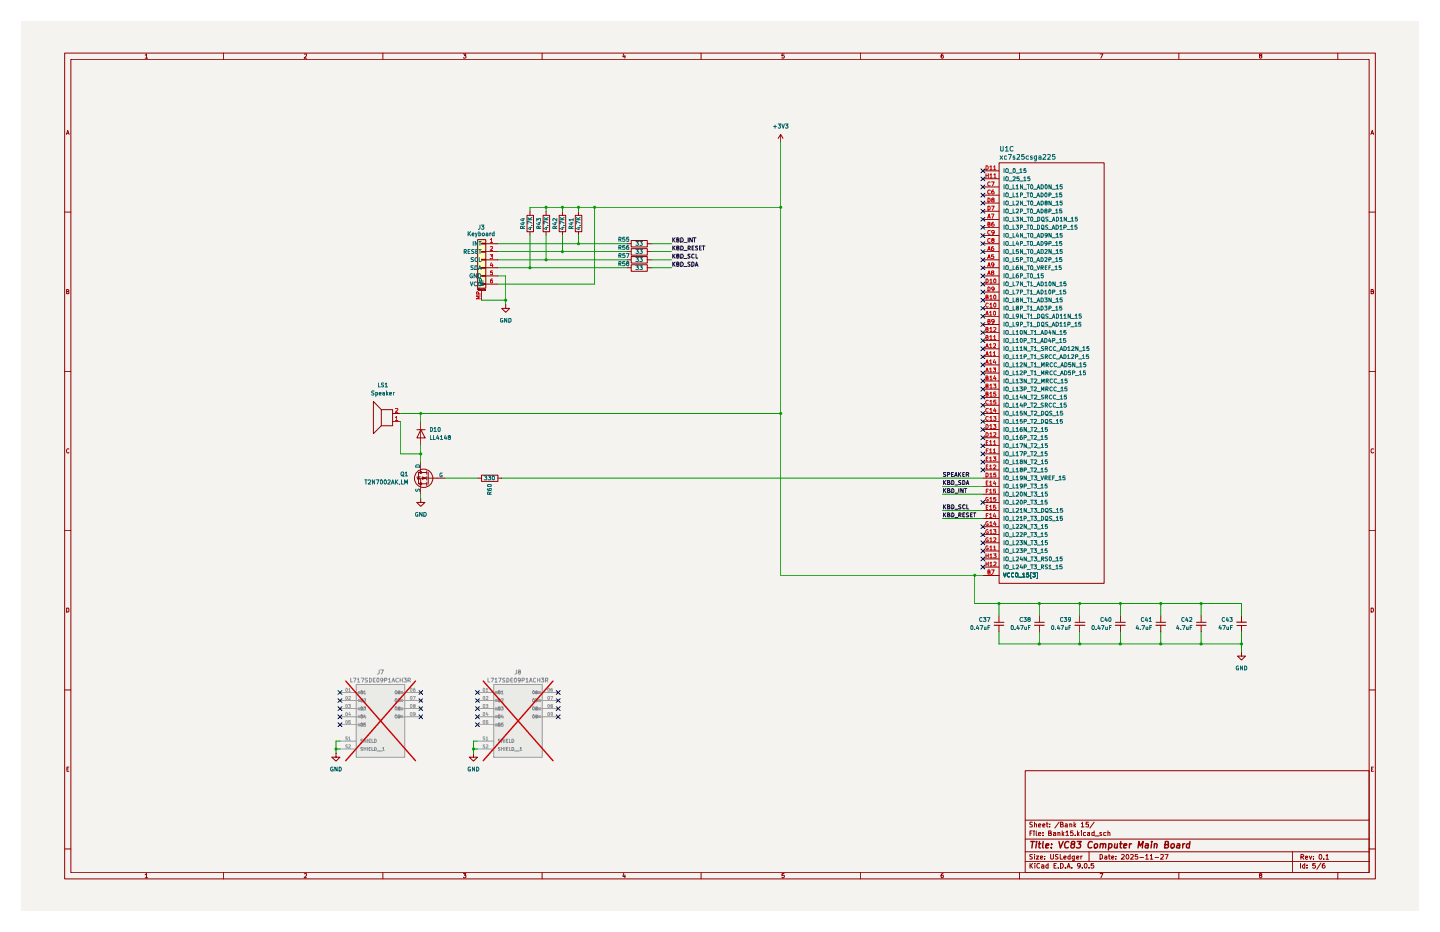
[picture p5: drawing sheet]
<svg xmlns="http://www.w3.org/2000/svg" width="432mm" height="279mm" viewBox="0 0 432 279" stroke-linecap="round" stroke-linejoin="round" font-family="sans-serif">
<path d="M6.3 6.4h419.1v266.6h-419.1z" fill="#f5f3ef"/>
<g fill="none" stroke="#910000" stroke-width=".3">
<path d="M19.4 15.9h393v247.6h-393zM21.3 17.8h389.2v243.8h-389.2zM43.5 16.5l.4-.3v1.2M43.5 17.4h.8M67.1 15.9v1.9M91.3 16.3h.6v.4l-.7 .7h.7M114.8 15.9v1.9M138.9 16.2h.8l-.4 .5 .4 .1v.5l-.3 .1-.5-.1M162.6 15.9v1.9M187 16.1l-.2 .9h.7M187.4 16.6v.8M210.2 15.9v1.9"/>
<path d="M235.1 16.2h-.6l-.1 .6 .6-.1 .2 .5-.3 .2-.5-.1M258 15.9v1.9M282.8 16.2l-.4 .1-.2 .9 .2 .2 .5-.1-.1-.6-.6 .1M305.7 15.9v1.9M329.9 16.2h.8l-.6 1.2M353.5 15.9v1.9M377.9 16.7l-.3-.2 .1-.2h.6l-.1 .4-.6 .2 .3 .5 .5-.2-.3-.5M401.2 15.9v1.9M20 40h.6M411.2 40h.6M19.9 40.3l.4-1.2 .4 1.2M411.1 40.3l.4-1.2 .4 1.2"/>
<path d="M19.4 63.6h1.9M410.5 63.6h1.9M20 87.4h.5l.2-.4-.7-.2v1.3h.5l.2-.6-.3-.1M411.1 87.4h.6v-.5l-.6-.1v1.3h.5l.3-.5-.3-.2M19.4 111.3h1.9M410.5 111.3h1.9M20.7 134.6l-.2-.1a.64 .64 0 0 0-.6 .7 .64 .64 0 0 0 .6 .6l.2-.2M411.9 134.6l-.4-.1-.4 .4 .2 .8 .6-.1M19.4 159.1h1.9M410.5 159.1h1.9M20 182.3h.5l.2 .2-.2 1h-.5zM411.1 182.3h.5l.2 .2 .1 .5-.3 .5h-.5z"/>
<path d="M19.4 206.8h1.9M410.5 206.8h1.9M20.1 230.5h.4M20.7 230h-.6v1.2h.6M307.4 231.1h103.1v30.5h-103.1zM411.2 230.5h.4M411.8 230h-.6v1.2h.6M19.4 254.5h1.9M307.4 258.2h103.1M307.4 255.4h103.1M307.4 251.5h103.1M307.4 245.9h103.1"/>
<path d="M308.9 258.8v1.5M308.9 249.8h.4M309 259.4l.6 .9M309.5 256.2l-.5-.1-.2 .4 .1 .3 .6 .2v.5h-.7M309.5 249.1h-.6v1.4M309.5 246.5h-.5l-.2 .3 .1 .3 .6 .3v.4l-.7 .1M309.6 258.8l-.7 .9M310 249.1v.1M310 249.5v1M310.2 256.1v.2M310.2 247.1l.2-.1 .4 .1v.8M310.2 246.5v1.4"/>
<path d="M310.2 256.6v1M310.3 258.8v.1M310.3 259.2v1.1M310.7 256.6h.8l-.8 1h.8M310.7 249.1v1.2l.3 .2M311.4 250l.7-.1-.2-.4-.4 .1-.1 .7 .3 .2 .3-.1M311.4 247.5l.7-.2-.2-.3-.5 .1v.6l.6 .2M311.7 258.9a.64 .64 0 0 0-.8 .6 .64 .64 0 0 0 .8 .6M312 257.1l.7-.1-.1-.3h-.6v.8h.6M312.3 259.3h.6l.1 1M312.7 247.5l.7-.2-.1-.2h-.6l.1 .8h.5M312.8 250.4v.1"/>
<path d="M312.8 249.6v.2M313 259.7l-.7 .1v.4h.7M313.3 257.5v.1M313.3 256.7v.1M313.8 247h.5M313.9 246.5v1.2l.4 .2M314.3 259.3l-.4-.1-.3 .4 .3 .7 .4-.1M314.3 258.8v1.5M314.5 249.8l.6-.1v-.5l-.6-.1v1.4h.5l.3-.5-.3-.2M314.8 247.8v.1M314.8 247.1h.1M315 256.1v1.2l.3 .3 .6-.3v-1.2"/>
<path d="M315.9 249.6h.6l.1 .9M316.1 259.5h.5M316.6 249.9l-.7 .1v.4h.7M316.7 258.8h-.6v1.5h.6M317.2 256.2l-.5-.1-.2 .4 .1 .3 .6 .2v.5h-.7M317.2 249.7l.6-.1v.9M317.2 249.5v1M317.6 246.5l-1.3 1.7M317.9 256.1v1.5h.7M318 258.8a.73 .73 0 0 1 .9 .7 .73 .73 0 0 1-.9 .8zM318 247.1h.7v-.6h-.7v1.4h.7l.2-.4-.4-.4M318.5 249.1v1.4"/>
<path d="M318.7 249.9l.3 .6M319 257.1l.7-.1-.1-.3h-.6v.8h.6M319 249.5l-.5 .6M319.4 247.1h.6v.8h-.6v-.3l.6-.3M319.6 249.5l.4-.4v1.4M319.6 250.5h.9M320 259.8h.8M320.8 247.1l.2-.1 .4 .1v.8M320.8 247v.9M320.9 256.7l-.4-.1-.3 .3 .1 .6h.6M320.9 256.1v1.5M321.7 249.1h-.6l-.1 .7 .6-.1 .2 .6-.3 .2-.5-.1"/>
<path d="M322.1 246.5v1.4M322.2 256.6v1.3l-.6 .1M322.2 256.7l-.4-.1-.3 .3 .1 .6h.6M322.2 247.4l.4 .5M322.4 250.4v.1M322.6 247l-.5 .6M322.8 257.1l.7-.1-.1-.3h-.6v.8h.6M323.1 249.1v1.4M323.3 249.9l.3 .6M323.6 249.5l-.5 .6M323.9 259.4l-.1 .3h-.5l-.2-.3 .1-.5h.6a1.05 1.05 0 0 1-.3 1.4h-.2M324.1 256.6v1"/>
<path d="M324.3 249.1v.1M324.3 246.9l.3-.4v1.4M324.3 249.5v1M324.3 247.9h.7M324.5 256.6l-.4 .3M325.3 258.9l.2-.1a.73 .73 0 0 1 .5 .7 .73 .73 0 0 1-.5 .8l-.4-.6zM325.5 249.6l-.4-.1-.2 .4 .1 .5h.5M326.1 249.6h.6v.9M326.4 246.5h-.7l-.1 .6h.8v.7h-.8M326.6 255.4v2.8M326.7 249.9l-.6 .3 .2 .3 .4-.1M327.9 258.8h-.7v.7l.5-.2 .3 .7-.3 .3-.5-.2"/>
<path d="M328.1 249.6l-.7 .1v.7h.7M328.1 249.1v1.4M328.1 246.5l-1.3 1.7M328.4 250.6h1.1M329.9 256.1a.72 .72 0 0 1 .7 .7 .72 .72 0 0 1-.7 .8zM330.3 249.6l-.4-.1-.1 .3 .5 .3v.3h-.5M331.3 256.7l.6 .1v.8M331.6 249.6l-.6 .1v.7h.6M331.9 257l-.7 .2 .2 .4 .5-.1M332.2 249.7l.5-.1 .1 .9M332.2 249.1v1.4M332.3 256.6h.6"/>
<path d="M332.6 256.1v1.3l.3 .2M333.3 257.1l.7-.1-.1-.3-.6 .1v.6l.6 .1M334.6 257.5v.1M334.6 256.7v.1M336.3 256.3l.6-.2 .2 .4-.9 1.1h.9M338 256.1a.68 .68 0 0 1 .6 .8 .68 .68 0 0 1-.8 .6l-.1-.8zM339 256.3l.6-.2 .3 .4-.9 1.1h.9M341.1 256.1h-.7v.7h.7v.7h-.7M341.8 257h1.1M343.6 256.5l.3-.4v1.5M343.6 257.6h.7M344.9 256.5l.4-.4v1.5"/>
<path d="M344.9 257.6h.8M346.4 257h1M348.1 256.3l.6-.1 .1 .6-.8 .8h.8M349.3 256.1h1l-.6 1.5M387.6 255.4v6.2M390 258.8v1.5M390.1 256.9l.7-.1 .1-.4-.8-.2v1.4M390.4 256.9l.5 .7M391.2 259.3l-.4-.1-.2 .4 .2 .7 .4-.1M391.2 258.8v1.5M391.5 257.1l.6-.1-.1-.3-.5 .1v.6l.5 .1M391.9 259.3v.2"/>
<path d="M392.6 256.7l.4 .9 .3-.9M393.8 257.5v.1M393.8 256.8h.1M394.4 258.8h-.7l-.1 .7 .6-.2 .3 .7-.3 .3-.6-.2M395.9 256.2a.68 .68 0 0 1 .5 .7 .68 .68 0 0 1-.7 .6l-.2-.7zM396.1 258.7l-1.2 1.9M397 257.5v.1M397.2 258.8l-.5 .1a.99 .99 0 0 0 0 1.4h.4l.2-.6-.2-.4h-.4l-.2 .4M397.6 256.6l.4-.4v1.4M397.6 257.6h.8M410.5 254.5h1.9M43.5 262.2l.4-.3v1.2"/>
<path d="M43.5 263.1h.8M67.1 261.6v1.9M91.3 262h.6v.4l-.7 .7h.7M114.8 261.6v1.9M138.9 261.9h.8l-.4 .5 .4 .1v.5l-.3 .1-.5-.1M162.6 261.6v1.9M187 261.8l-.2 .9h.7M187.4 262.3v.8M210.2 261.6v1.9M235.1 261.9h-.6l-.1 .6 .6-.1 .2 .5-.3 .2-.5-.1M258 261.6v1.9M282.8 261.9l-.4 .1-.2 .9 .2 .2 .5-.1-.1-.6-.6 .2"/>
<path d="M305.7 261.6v1.9M317.3 260.1v.2M319.4 260.1v.2M320 260.3l.5-1.5 .4 1.5M321.4 260.1v.2M324.5 260.1v.2M326.6 260.1v.2M329.9 261.9h.8l-.6 1.2M353.5 261.6v1.9M377.9 262.4l-.3-.2 .1-.2h.6l.1 .2-.8 .4 .3 .5 .5-.2-.3-.5M391.9 260.1v.2M401.2 261.6v1.9"/>
</g>
<g fill="none" stroke="#910000" stroke-width=".42">
<path d="M309.1 252.3h1.1M309.7 252.3l-.3 1.9M310.8 252.9l-.2 1.3M310.9 252.3l-.1 .1M311.4 252.9h.7M311.7 252.3l-.2 1.7 .5 .2M312.8 252.3l-.2 1.7 .3 .2M313.6 253.5l.9-.1v-.4l-.6-.1-.3 .3v.9h.7M315.3 254v.2M315.3 253v.2M317.5 252.3l.5 1.9 .8-1.9M320.5 252.4a.88 .88 0 0 0-1.1 .2 .88 .88 0 0 0-.1 1.1v.3l.4 .2 .6-.2"/>
<path d="M321.5 253.1l-.3-.3 .2-.4 .8-.1v.6l-1.1 .5v.5l.3 .3 .8-.3-.3-.8M323 252.3h1.2l-.7 .7 .6 .4-.2 .6-.3 .2-.8-.2M327.5 252.4l-.3-.1a1 1 0 0 0-.9 .8 1 1 0 0 0 .6 1.1l.5-.2M328.1 253.3l.4-.4 .5 .1 .1 .3-.1 .7-.8 .1zM330 253.1l.8-.1-.1 1.2M330 252.9l-.2 1.3M330.8 253.2l.3-.3 .4 .1v1.2M332.5 253l.6-.1 .4 .4-.4 .8h-.7M332.5 252.9l-.1 1.9M334.3 252.9l-.1 1.2 .8-.1M335.1 252.9l-.1 1.3M335.7 252.9h.8"/>
<path d="M336.1 252.3l-.2 1.7 .4 .2M336.9 253.5l1-.1v-.4l-.6-.1-.3 .3-.1 .9h.8M338.7 252.9l-.1 1.3M339.3 252.9l-.6 .4M341.2 254.2l.3-1.9 .4 1.3 .9-1.3-.3 1.9M343.5 253h.8l-.1 1.2M344.3 253.4l-.9 .3 .2 .5 .6-.1M345.3 252.9l-.2 1.3M345.4 252.3l-.1 .1M346.2 253.1l.7-.1-.1 1.2M346.2 252.9l-.1 1.3M349.4 253.2l.9-.2v-.7h-.8l-.3 1.9h.8l.4-.3-.1-.5-.3-.2"/>
<path d="M351.2 253.1l.4-.2 .5 .2-.1 .9-.3 .2-.5-.2zM353 253h.7v1.2M353.8 253.4l-.9 .1-.1 .5 .2 .2 .7-.1M354.7 252.9l-.1 1.3M355.3 252.9l-.6 .4M356.7 253l-.5-.1-.4 .4v.7l.8 .1M356.8 252.3l-.2 1.9"/>
</g>
<path d="M143.2 71.8h2.4v14.6h-2.4z" fill="#ffb"/>
<g fill="#eaeae7">
<path d="M148 205.1h14.6v21.9h-14.6z"/>
<path d="M106.8 205.1h14.5v21.9h-14.5z"/>
</g>
<g fill="none" stroke="#910000" stroke-width=".3">
<path d="M294.7 51.2h4.9M294.7 53.6h4.9M294.7 56h4.9M294.7 58.5h4.9M299.6 48.8h31.5v126.1h-31.5zM143.2 71.8h2.5v14.6h-2.5zM144.4 72.9h1.2v.3h-1.2zM144.4 75.4h1.2v.2h-1.2zM144.4 77.7h1.2v.3h-1.2zM145.6 73.1h3.7M145.6 75.4h3.7M145.6 77.9h3.7"/>
<path d="M188 73.1h1.2M188 75.4h1.2M188 77.9h1.2M189.3 79.4h4.8v1.9h-4.8zM189.3 74.5h4.8v2h-4.8zM189.3 76.9h4.8v2h-4.8zM189.3 72.1h4.8v1.9h-4.8zM194.1 73.1h1.2M194.1 75.4h1.2M194.1 77.9h1.2M294.7 60.9h4.9M294.7 63.3h4.9"/>
<path d="M294.7 65.8h4.9M294.7 68.2h4.9M294.7 70.6h4.9M294.7 73.1h4.9M294.7 75.4h4.9M294.7 77.9h4.9M143.3 86.9v-.3l.1 .2 .2-.2v.3M143.4 87.1h2M143.7 86.7l.2 .2zM144.1 86.7v.2v-.2M144.4 80.2h1.2v.2h-1.2zM144.4 82.6h1.2v.2h-1.2z"/>
<path d="M144.4 85h1.2v.3h-1.2zM144.4 87.1v2.9M144.4 86.7l.1 .2M144.4 86.7v.2M144.7 86.6v.3M144.7 86.7h.1M144.9 86.6h.1M144.9 86.7v.2M145.1 86.7l.1 .2M145.1 86.7v.2M145.6 86.7v.3h-.2M145.6 86.7h-.2l.2 .2"/>
<path d="M145.6 80.3h3.7M145.6 82.7h3.7M145.6 85.2h3.7M151.6 91.2v1.3h1.2l-1.2 1.1-1.1-1.1h1.1M151.6 91.2h.1M188 80.3h1.2M194.1 80.3h1.2M294.7 80.3h4.9M294.7 82.7h4.9M294.7 85.2h4.9M294.7 87.5h4.9M294.7 90h4.9"/>
<path d="M294.7 92.5h4.9M294.7 94.8h4.9M294.7 97.3h4.9M294.7 99.7h4.9M294.7 102.1h4.9M294.7 104.6h4.9M294.7 106.9h4.9M294.7 109.4h4.9M294.7 111.8h4.9M294.7 114.2h4.9M294.7 116.7h4.9M294.7 119.1h4.9"/>
<path d="M294.7 121.5h4.9M294.7 124h4.9M294.7 126.4h4.9M294.7 128.8h4.9M294.7 131.2h4.9M294.7 133.6h4.9M294.7 136.1h4.9M294.7 138.5h4.9M126.2 149.4v1.2h1.2l-1.2 1.2-1.2-1.2h1.2M126.2 149.4h.1M143.2 143.3h1.2M144.4 142.5h4.9v1.8h-4.9z"/>
<path d="M149.3 143.3h1.2M294.7 140.9h4.9M294.7 143.3h4.9M294.7 145.8h4.9M294.7 148.2h4.9M294.7 150.6h4.9M294.7 153.1h4.9M294.7 155.4h4.9M294.7 157.9h4.9M294.7 160.3h4.9M294.7 162.7h4.9M294.7 165.2h4.9"/>
<path d="M294.7 167.6h4.9M294.7 170h4.9M294.7 172.5h4.9M298.2 186.6h2.8M299.6 184.6v1.9M299.6 187.5v1.9M310.3 186.6h2.8M311.7 184.6v1.9M311.7 187.5v1.9M322.4 186.6h2.9M323.8 184.6v1.9M323.8 187.5v1.9"/>
<path d="M100.8 225.8v1.2h1.1l-1.1 1.2-1.3-1.2h1.3M100.8 225.8h.1"/>
</g>
<g fill="none" stroke="#b90000" stroke-width=".3">
<path d="M295.7 49.7h.4a.66 .66 0 0 1 .2 .8 .66 .66 0 0 1-.6 .4zM295.7 52.1v1.2M295.7 52.7h.6M296.2 59.4a.66 .66 0 0 1 .7 .4 .66 .66 0 0 1-.2 .7h-.5zM296.3 52.1v1.2M296.8 50l.4-.3v1.2M296.8 52.4l.4-.3v1.2M296.8 50.9h.7M296.8 53.3h.7M296.9 54.6l-.2-.1a.67 .67 0 0 0-.5 .5 .67 .67 0 0 0 .2 .7l.5-.1M296.9 57.1l-.5-.1a.57 .57 0 0 0-.2 .7 .57 .57 0 0 0 .7 .3M297.3 54.5h.8l-.5 1.2"/>
<path d="M297.6 59.9l-.3-.2 .3-.3 .5 .2-.8 .5 .2 .4 .6-.1-.2-.5M297.9 50l.4-.3v1.2M297.9 57l-.4 .1-.2 .8 .3 .3 .5-.3-.2-.5-.6 .3M297.9 50.9h.7M298 52.4l.4-.3v1.2M298 53.3h.7M147 76.4h.7l-.4 .4 .4 .1v.6h-.7M147.1 71.8l.3-.3v1.2M147.1 74l.4-.1 .2 .4-.7 .8h.7M147.1 72.7h.6M147.3 78.7l-.2 .9h.7M147.7 79.2v.8"/>
<path d="M296.2 65.4l.4-1.2 .3 1.2M296.2 75.1l.4-1.2 .3 1.2M296.2 77.6l.4-1.2 .3 1.2M296.2 61.8h.5a.66 .66 0 0 1 .2 .8 .66 .66 0 0 1-.7 .4zM296.2 67.2l.6-.1v-.4l-.6-.1v1.2h.6l.1-.3-.2-.3M296.2 65.1h.6M296.2 74.8h.6M296.2 77.2h.6M296.2 79.6h.6M296.9 69.2l-.5-.1a.61 .61 0 0 0-.2 .8 .61 .61 0 0 0 .7 .3M296.9 71.6l-.1-.1a.64 .64 0 0 0-.6 .4 .64 .64 0 0 0 0 .7l.4 .1 .3-.1M297.3 64.2h.7l-.5 1.2"/>
<path d="M297.3 61.8h.8l-.5 1.2M297.6 72l-.3-.2 .3-.3 .5 .2-.8 .5 .3 .5 .5-.2-.2-.5M297.9 73.9l-.5 .1-.1 .9 .1 .2 .6-.2-.2-.6-.5 .3M297.9 66.6l-.4 .1-.2 .9 .2 .2 .6-.2-.2-.5-.6 .2M297.9 76.4h-.6v.5h.6v.6h-.6M298 79.2l-.2 .3-.5-.1v-.4l.2-.3a.64 .64 0 0 1 .5 .7 .64 .64 0 0 1-.6 .6M298.1 69.6l-.5 .2-.3-.5 .2-.2 .6 .2-.2 .9-.4 .1M143.5 88.1v-.4l-.2-.2h-.4l-.1 .6h1.2M144 88.7h-1.2l.9 .5-.9 .4h1.2M147.7 81.2h-.5l-.1 .6 .6-.1v.7l-.6-.1M147.7 83.7h-.4l-.2 .5 .1 .6h.5v-.6l-.4-.1-.2 .2M295.6 94.5l.4-1.2 .3 1.2"/>
<path d="M295.7 83.7h.4a.66 .66 0 0 1 .2 .7 .66 .66 0 0 1-.6 .4zM295.7 89.1l.5-.2v-.4h-.5v1.2l.5-.1 .1-.4-.2-.1M295.7 98.7l.5-.1v-.3l-.5-.2v1.3l.5-.1 .1-.3-.2-.3M295.7 94.1h.5M296.2 80l.4-1.3 .3 1.3M296.2 82.4l.4-1.2 .3 1.2M296.2 86a.66 .66 0 0 1 .7 .5 .66 .66 0 0 1-.2 .7h-.5zM296.2 96.4l.6-.2v-.4h-.6v1.1h.6l.1-.4-.2-.1M296.2 82h.6M296.3 91l-.2-.2a.6 .6 0 0 0-.5 .7 .6 .6 0 0 0 .6 .5l.1-.1M296.8 93.6l.3-.3v1.2M296.8 94.5h.6"/>
<path d="M296.8 84l.4-.3v1.1M296.8 88.8l.4-.3v1.2M296.8 91.3l.4-.5v1.3M296.8 98.5l.4-.4v1.3M296.8 84.8h.7M296.8 89.7h.7M296.8 92.1h.7M296.8 99.4h.7M297.5 81.7l-.2-.3 .2-.2 .4 .1v.3a.48 .48 0 0 0-.5 .2 .48 .48 0 0 0 0 .6l.5-.1 .1-.3-.2-.3M297.9 98.3l.2-.2 .5 .2v.3l-.7 .8h.7M298 93.4l.3-.1 .2 .3-.1 .9h-.4l-.1-.4zM298.1 83.7l.5 .1v.8l-.2 .2a.71 .71 0 0 1-.3-1.1z"/>
<path d="M298.1 86.5l-.5 .3-.3-.5 .3-.3 .5 .3-.2 .8-.4 .1M298.1 88.5h.3l.2 .2v.7l-.3 .3a.77 .77 0 0 1-.2-1.2zM298.1 90.9l.3-.1 .2 .3v.8l-.2 .2a.71 .71 0 0 1-.3-1.2zM298.1 96.3l-.5 .2-.3-.6 .2-.1 .6 .1-.2 1h-.4M295.6 104.2l.4-1.2 .3 1.2M295.6 106.7l.4-1.3 .3 1.3M295.6 109.1l.4-1.2 .3 1.2M295.6 111.5l.4-1.2 .3 1.2M295.7 101.2h.4l.1-.5-.5-.1v1.2h.5l.1-.4-.2-.2M295.7 113.3l.5-.1-.1-.5h-.4v1.2h.5l.1-.4-.2-.2M295.7 115.7l.5-.1v-.5h-.5v1.2l.5-.1 .1-.3-.2-.2M295.7 118.1h.5v-.4l-.5-.2v1.3l.5-.1 .1-.3-.2-.3"/>
<path d="M295.7 103.9h.5M295.7 106.3h.5M295.7 108.7h.5M295.7 111.2h.5M296.8 103.4l.3-.4v1.2M296.8 105.7l.3-.3v1.3M296.8 108.2l.3-.3v1.2M296.8 110.7l.3-.4v1.2M296.8 104.2h.6M296.8 106.7h.6M296.8 109.1h.6M296.8 111.5h.6"/>
<path d="M296.8 100.9l.4-.3v1.2M296.8 113l.4-.3v1.2M296.8 115.5l.4-.4v1.2M296.8 117.9l.4-.4v1.3M296.8 101.8h.7M296.8 113.9h.7M296.8 116.3h.7M296.8 118.8h.7M297.9 103.1h.6v.4l-.6 .7h.6M297.9 105.7l.3-.3v1.3M297.9 110.3h.6l-.3 .4 .3 .1v.5l-.1 .2-.5-.2M297.9 106.7h.6"/>
<path d="M297.9 100.9l.4-.3v1.2M297.9 115.1h.7l-.3 .5 .3 .1v.5h-.7M297.9 101.8h.7M298.2 107.8l-.3 .8h.7M298.3 112.6l-.4 .9h.8M298.4 108.3v.8M298.5 113.1v.8M298.6 117.5h-.6l-.1 .6h.7v.5l-.2 .2-.5-.2M298.6 120h-.6l-.1 .6 .6-.1 .1 .6h-.7M295.7 127.3a.66 .66 0 0 1 .6 .4 .66 .66 0 0 1-.2 .7h-.4zM295.7 129.7h.4a.66 .66 0 0 1 .2 .8 .66 .66 0 0 1-.6 .4zM295.7 132.7h.4"/>
<path d="M295.7 135.1h.5M295.7 137.5h.4M295.7 140h.4M296.2 132.1h-.5v1.2h.5M296.2 137h-.5v1.2h.5M296.2 139.4h-.5v1.1h.5M296.3 120.1a.61 .61 0 0 0-.7 .3 .61 .61 0 0 0 .2 .8l.5-.1M296.3 122.5l-.5-.1a.61 .61 0 0 0-.2 .8 .61 .61 0 0 0 .7 .3M296.3 125l-.2-.2a.65 .65 0 0 0-.5 .6 .65 .65 0 0 0 .5 .7l.2-.2M296.3 134.5h-.6v1.2M296.8 132.4l.3-.3v1.2M296.8 134.9l.3-.4v1.2"/>
<path d="M296.8 137.3l.3-.3v1.2M296.8 139.7l.3-.3v1.1M296.8 133.3h.6M296.8 135.7h.6M296.8 138.2h.6M296.8 120.3l.4-.3v1.2M296.8 122.8l.4-.4v1.2M296.8 125.1l.4-.3v1.3M296.8 127.6l.4-.3v1.1M296.8 130l.4-.3v1.2M296.8 121.2h.7M296.8 123.6h.7"/>
<path d="M296.8 126.1h.7M296.8 128.4h.7M296.8 130.9h.7M297.9 134.9l.3-.4v1.2M297.9 137h.7l-.4 .4 .3 .1 .1 .4-.2 .3-.5-.2M297.9 135.7h.6M297.9 124.8h.7l-.3 .5 .3 .1v.5l-.2 .2-.5-.2M297.9 127.3h.7l-.3 .4 .3 .1v.6h-.7M297.9 129.8h.7v.4l-.7 .7h.7M297.9 132.4l.4-.3v1.2M297.9 139.5l.5-.1 .2 .3-.7 .8h.7M297.9 133.3h.7"/>
<path d="M298.3 122.3l-.4 .9h.8M298.5 122.8v.8M295.7 141.8h.4a.66 .66 0 0 1 .2 .8 .66 .66 0 0 1-.6 .4zM295.7 144.8h.4M295.7 147.2h.5M295.7 152.1h.4M295.7 154.5h.5M296.2 144.2h-.5v1.3h.5M296.2 149.1h-.4a.61 .61 0 0 0-.2 .8 .61 .61 0 0 0 .7 .3v-.4h-.2M296.2 151.5h-.5v1.2h.5M296.2 156.4h-.4a.61 .61 0 0 0-.2 .8 .61 .61 0 0 0 .7 .3v-.4h-.2M296.2 158.8v-.1a.64 .64 0 0 0-.6 .6 .64 .64 0 0 0 .5 .7l.2-.1v-.5h-.2"/>
<path d="M296.3 146.6h-.6v1.2M296.3 153.9h-.6v1.2M296.8 144.6l.3-.4v1.3M296.8 147l.3-.4v1.2M296.8 151.8l.3-.3v1.2M296.8 154.3l.3-.4v1.2M296.8 140.5h.6M296.8 145.5h.6M296.8 147.8h.6M296.8 152.7h.6M296.8 155.1h.6M296.8 142.2l.4-.4v1.2"/>
<path d="M296.8 149.4l.4-.3v1.2M296.8 156.7l.4-.3v1.2M296.8 159.1l.4-.4v1.3M296.8 143h.7M296.8 150.3h.7M296.8 157.6h.7M297.9 158.7h.7l-.3 .6h.3v.6l-.2 .1-.5-.1M298.2 144.2l-.3 .8h.7M298.2 153.8l-.3 1h.7M298.3 156.3l-.4 .8h.8M298.4 144.6v.9M298.4 154.3v.8"/>
<path d="M298.5 146.6h-.6v.6h.5l.1 .5h-.6M298.5 151.5h-.6v.6l.5-.1 .2 .5-.2 .2-.5-.1M298.5 156.7v.9M298.6 141.8h-.6l-.1 .6 .5-.2 .2 .7h-.7M298.6 149.1h-.6l-.1 .6 .5-.2 .2 .7h-.7M295.7 166v1.2M295.7 168.5v1.2M295.7 166.6h.6M295.7 169.1h.6M296.2 161.3a.59 .59 0 0 0-.7 .3 .59 .59 0 0 0 .3 .8l.5-.1v-.4h-.2M296.2 163.7h-.4a.67 .67 0 0 0-.2 .6 .67 .67 0 0 0 .5 .5l.2-.1v-.4h-.2M296.2 171.4h.6v-.4l-.6-.1v1.2l.6-.1 .1-.3-.2-.3"/>
<path d="M296.3 166v1.2M296.3 168.5v1.2M296.8 161.5l.4-.3v1.2M296.8 164l.4-.3v1.1M296.8 166.4l.4-.4v1.2M296.8 168.8l.4-.3v1.2M296.8 160h.7M296.8 162.4h.7M296.8 164.8h.7M296.8 167.2h.7M296.8 169.7h.7M297.1 172.3h.1"/>
<path d="M297.3 170.9h.8l-.5 1.2M297.9 161.3h.7v.4l-.7 .7h.7M297.9 164l.4-.3v1.1M297.9 166h.8l-.4 .5 .4 .2v.3l-.8 .1M297.9 164.8h.7M298 168.6l.5-.1 .2 .3-.8 .9h.8"/>
</g>
<g fill="none" stroke="#006665" stroke-width=".3">
<path d="M301.1 50.5v1.2M301.1 53v1.2M301.1 55.4v1.2M301.1 57.8v1.2M301.6 50.7l.2-.2 .5 .2-.1 1-.6-.1zM301.6 53.2l.2-.2 .5 .2v.8l-.2 .2-.5-.2zM301.6 55.5l.2-.1 .5 .1v1l-.2 .1-.5-.1zM301.6 58l.2-.2 .5 .2-.1 1-.6-.2zM302.6 51.9h.9M302.6 54.3h.9M302.6 56.7h.9M302.6 59.2h.9"/>
<path d="M303.8 53.1l.6-.1 .1 .3-.8 .9h.8M303.8 55.4v1.2h.6M303.8 57.8v1.2h.6M303.9 50.6l.1-.1a.61 .61 0 0 1 .5 .7 .61 .61 0 0 1-.5 .5l-.2-.1zM304.7 55.7l.4-.3v1.2M304.7 58.2l.4-.4v1.2M304.7 51.9h.9M304.7 56.6h.7M304.7 59h.7M305.6 53h-.6l-.1 .5h.7v.6h-.7M305.8 50.9l.4-.4v1.2M305.8 51.7h.7"/>
<path d="M305.8 54.3h.9M306 58.4h.5l.1-.5-.6-.1v1.2M306.7 55.4v1.2l-.7-1.2v1.2M306.9 56.7h.9M306.9 59.2h.9M307 53.3l.3-.3v1.2M307 54.2h.7M307.6 50.5h-.5l-.1 .6h.6v.6l-.6-.1M307.9 55.4h.8M307.9 57.8h.7M308.3 57.8v1.2M308.4 55.4v1.2"/>
<path d="M308.8 53h-.6v.5l.4-.1 .3 .3-.1 .4h-.6M309 57.9l.4-.1 .2 .3-.1 .9-.5-.1zM309.3 55.4a.68 .68 0 0 1 .4 .6 .68 .68 0 0 1-.4 .6l-.3-.2v-.8zM309.9 59.2h.9M310 56.7h.9M310.9 59l.4-1.2 .4 1.2M311 56.6l.4-1.2 .3 1.2M311.1 56.2h.6M311.1 58.7h.5M312.2 55.4l.5 .1 .1 .2v.6l-.3 .3h-.3zM312.2 57.8a.66 .66 0 0 1 .6 .5 .66 .66 0 0 1-.2 .7h-.4zM313.4 57.9l.3-.1 .2 .3-.1 .9h-.4l-.1-.4z"/>
<path d="M313.6 55.4a.68 .68 0 0 1 .4 .6 .68 .68 0 0 1-.4 .6l-.2-.5zM314.5 58.4h.5l.1-.5-.6-.1v1.2M315.2 55.4v1.2l-.7-1.2v1.2M315.4 59.2h.9M315.6 56.7h.9M316.6 58.2l.3-.4v1.2M316.6 59h.6M316.7 55.7l.4-.3v1.2M316.7 56.6h.7M318.3 57.8h-.5v.5a.45 .45 0 0 1 .5 .1 .45 .45 0 0 1 0 .6l-.5-.1M318.5 55.4h-.6l-.1 .6 .6-.1 .1 .6-.2 .1-.5-.1M139.2 75.4h.6v-.6h-.6v1.2"/>
<path d="M139.4 75.4l.5 .6M140.4 75.4h.4M141 74.8h-.6v1.2h.6M141.9 79.7l-.7 .1v.3l.7 .4-.3 .4-.4-.1M141.9 72.4v1.2M142 77.3h-.7l-.1 .3 .8 .6-.8 .2M142.2 74.8h-.6l-.2 .2 .8 .7-.3 .3-.5-.1M142.4 79.7h.5l.2 .2-.2 .9-.5 .1zM142.7 75.4h.4M143.2 72.4v1.2l-.7-1.2v1.2M143.2 77.3l-.3-.1a.67 .67 0 0 0-.5 .5 .67 .67 0 0 0 .3 .7l.5-.1M143.3 74.8h-.6v1.2h.6"/>
<path d="M143.6 72.4h.7M143.6 74.8h.7M143.7 77.2v1.2h.6M143.9 72.4v1.2M143.9 74.8v1.2M301.1 60.3v1.2M301.1 62.7v1.1M301.1 65.1v1.2M301.1 67.5v1.2M301.1 69.9v1.2M301.1 72.4v1.2M301.1 74.8v1.2"/>
<path d="M301.1 77.2v1.2M301.1 79.7v1.2M301.6 60.5l.2-.2 .5 .2v.8l-.2 .2-.5-.2zM301.6 62.8l.2-.1 .5 .1-.1 1-.6-.1zM301.6 67.6l.2-.1 .5 .1v1l-.2 .1-.5-.1zM301.6 70.1l.2-.2 .5 .2-.1 1-.6-.1zM301.6 72.6l.2-.2 .5 .2v.8l-.2 .2-.5-.2zM301.6 74.9l.2-.1 .5 .1v1l-.2 .1-.5-.1zM301.6 77.4l.2-.2 .5 .2-.1 1-.6-.2zM301.8 65.1l.5 .2v.8l-.2 .2-.5-.2zM301.8 79.7l.5 .1v.9l-.2 .2-.5-.2zM302.6 61.6h.9"/>
<path d="M302.6 64h.9M302.6 66.4h.9M302.6 68.8h.9M302.6 71.3h.9M302.6 73.7h.9M302.6 76.1h.9M302.6 78.6h.9M303.8 60.3v1.2h.6M303.8 62.7v1.1h.6M303.8 65.1v1.2h.6M303.8 67.5v1.2h.6M303.8 69.9v1.2h.6"/>
<path d="M303.8 72.4v1.2h.6M303.8 74.8v1.2h.6M303.8 77.2v1.2h.6M303.8 79.7v1.2h.6M304.7 60.4h.7v.4l-.7 .7h.7M304.7 62.8l.2-.1 .5 .1v.4l-.7 .6h.7M304.7 65.1h.7l-.3 .4 .3 .2v.5h-.7M304.7 67.5h.7l-.3 .5 .3 .1v.5l-.2 .1-.5-.1M305.1 69.8l-.4 1h.8M305.1 72.3l-.4 .9h.8M305.3 79.7l-.4 .1-.2 .8 .3 .3 .4-.1v-.6l-.4-.1-.3 .2M305.3 70.4v.7"/>
<path d="M305.3 72.7v.9M305.4 74.8h-.6l-.1 .6 .6-.1 .1 .6-.2 .1-.5-.1M305.4 77.2h-.6l-.1 .6 .5-.2 .2 .7h-.7M306 63.3h.4l.3-.4-.7-.2v1.1M306 68.2l.6-.1 .1-.4-.7-.2v1.2M306 73h.5l.2-.4-.7-.2v1.2M306 77.8h.5l.1-.5-.6-.1v1.2M306.7 60.3v1.2l-.7-1.2v1.2M306.7 65.1v1.2l-.7-1.2v1.2M306.7 69.9v1.2l-.7-1.2v1.2M306.7 74.8v1.2l-.7-1.2v1.2M306.7 79.7v1.2l-.7-1.2v1.2"/>
<path d="M306.9 61.6h.9M306.9 64h.9M306.9 66.4h.9M306.9 68.8h.9M306.9 71.3h.9M306.9 73.7h.9M306.9 76.1h.9M306.9 78.6h.9M307.9 60.3h.8M307.9 62.7h.7M307.9 65.1h.8M307.9 67.5h.7"/>
<path d="M307.9 69.9h.8M307.9 72.4h.7M307.9 74.8h.8M307.9 77.2h.7M307.9 79.7h.8M308.3 62.7v1.1M308.3 67.5v1.2M308.3 72.4v1.2M308.3 77.2v1.2M308.4 60.3v1.2M308.4 65.1v1.2M308.4 69.9v1.2"/>
<path d="M308.4 74.8v1.2M308.4 79.7v1.2M309 60.5l.2-.2a.6 .6 0 0 1 .5 .5 .6 .6 0 0 1-.4 .7l-.3-.3zM309 72.5l.6 .1v.7a.35 .35 0 0 1-.4 .3 .35 .35 0 0 1-.3-.4zM309 75l.3-.2a.68 .68 0 0 1 .4 .6 .68 .68 0 0 1-.4 .6l-.3-.2zM309 77.3l.4-.1 .2 .3-.1 .9-.5-.1zM309 79.8l.2-.1a.6 .6 0 0 1 .5 .5 .6 .6 0 0 1-.4 .7l-.3-.3zM309.1 65.2l.1-.1a.6 .6 0 0 1 .5 .6 .6 .6 0 0 1-.4 .6l-.3-.3zM309.1 70l.2-.1a.61 .61 0 0 1 .4 .7 .61 .61 0 0 1-.5 .5l-.2-.1zM309.2 62.7l.4 .2-.1 .9a.65 .65 0 0 1-.6-.5 .65 .65 0 0 1 .3-.6zM309.2 67.5l.4 .2v.8l-.2 .2a.75 .75 0 0 1-.2-1.2zM309.9 64h.9"/>
<path d="M309.9 68.8h.9M309.9 73.7h.9M309.9 78.6h.9M310 61.6h.9M310 66.4h.9M310 71.3h.9M310 76.1h.9M310.9 63.8l.4-1.1 .4 1.1M310.9 73.6l.4-1.2 .4 1.2M310.9 78.4l.4-1.2 .4 1.2M311 61.5l.4-1.2 .3 1.2M311 71.1l.4-1.2 .3 1.2"/>
<path d="M311 76l.4-1.2 .3 1.2M311 79.7l.4 1.2 .3-1.2M311.1 67.5h.3l.3 .3v.6l-.3 .3h-.3zM311.1 61.1h.6M311.1 63.5h.5M311.1 70.8h.6M311.1 73.2h.5M311.1 75.7h.6M311.1 78.1h.5M311.1 65.1h.5a.66 .66 0 0 1 .2 .8 .66 .66 0 0 1-.7 .4zM312.2 60.3h.5l.1 .2v.6l-.3 .4h-.3zM312.2 62.7a.66 .66 0 0 1 .6 .4 .66 .66 0 0 1-.2 .7h-.4z"/>
<path d="M312.2 69.9l.6 .3-.1 .9h-.5zM312.2 72.4h.4a.66 .66 0 0 1 .2 .7 .66 .66 0 0 1-.6 .5zM312.2 74.8h.5l.1 .3v.6l-.3 .3h-.3zM312.2 77.2a.66 .66 0 0 1 .6 .5 .66 .66 0 0 1-.2 .7h-.4zM312.3 65.3l.2-.2 .5 .2 .1 .6-.3 .4-.5-.2zM312.3 67.6l.2-.1 .5 .1v1l-.2 .1-.5-.1zM312.5 66l.7 .4M312.5 68.4l.6 .4M313.3 77.3h.6v.4l-.6 .7h.6M313.4 74.9l.4-.1 .2 .3-.7 .9h.7M313.5 63.2l-.2-.3 .5-.2 .1 .4-.6 .3 .1 .4h.5l-.1-.6M313.6 60.8l-.2-.3v-.2h.5v.4l-.5 .3 .2 .5 .4-.3-.2-.4"/>
<path d="M313.9 72.9l-.4 .3-.2-.6 .6-.1v.8l-.5 .3M313.9 79.7h-.5v1.2h.5M314 70.4l-.2 .3-.4-.1v-.6l.4-.1 .2 .3-.1 .8-.5 .1M314.2 67.6h-.6v.5l.5 .1 .1 .3-.3 .2h-.4M314.3 65.1l-.7 .1v.3l.7 .5-.3 .3-.4-.1M314.5 68.8h.9M314.5 63.3h.5l.2-.4-.7-.2v1.1M314.5 73h.5l.2-.4-.7-.2v1.2M314.5 77.8h.5l.1-.5-.6-.1v1.2M314.5 66.4h.9M315 79.7h-.5v1.2M315.2 60.3v1.2l-.7-1.2v1.2"/>
<path d="M315.2 69.9v1.2l-.7-1.2v1.2M315.2 74.8v1.2l-.7-1.2v1.2M315.4 64h.9M315.4 73.7h.9M315.4 78.6h.9M315.5 68.7l.4-1.2 .4 1.2M315.6 66.3l.4-1.2 .3 1.2M315.6 61.6h.9M315.6 68.4h.5M315.6 71.3h.9M315.6 76.1h.9M315.6 66h.6"/>
<path d="M316.6 63l.3-.3v1.1M316.6 72.7l.3-.3v1.2M316.6 77.6l.3-.4v1.2M316.6 63.8h.6M316.6 73.6h.6M316.6 78.4h.6M316.7 60.6l.4-.3v1.2M316.7 67.5a.65 .65 0 0 1 .7 .6 .65 .65 0 0 1-.7 .6zM316.7 70.3l.4-.4v1.2M316.7 75.1l.4-.3v1.2M316.7 61.5h.7M316.7 71.1h.7"/>
<path d="M316.7 76h.7M316.7 65.1h.5l.2 .3v.6l-.3 .3h-.4zM317.8 67.9l.4-.4v1.2M317.8 68.7h.7M317.9 65.4l.4-.3v1.2M317.9 66.3h.7M318.2 79.7h-.6v.5l.4-.1 .3 .2-.1 .5h-.6M318.3 62.7h-.5v.5h.5l.1 .1-.1 .5h-.5M318.3 72.4h-.5v.6l.4-.2 .2 .3-.1 .4h-.5M318.3 77.2h-.5v.6l.4-.2 .2 .3-.1 .5-.5-.1M318.5 60.3h-.6l-.1 .5h.7v.5l-.2 .2-.5-.2M318.5 69.9h-.6l-.1 .6 .6-.1 .1 .6h-.7"/>
<path d="M318.5 74.8h-.6l-.1 .6 .6-.1 .1 .6-.2 .1-.5-.1M319 68.2l.7-.1 .1-.4-.3-.2h-.5v1.2M319.8 65.1v1.2l-.7-1.2v1.2M320 68.8h.9M320.1 66.4h1M321.1 67.9l.4-.4v1.2M321.1 68.7h.7M321.2 65.4l.4-.3v1.2M321.2 66.3h.7M322.9 67.5h-.6v.6h.6l.1 .4-.3 .2-.4-.1M323 65.1h-.5l-.1 .6 .6-.1v.6h-.6M141.1 84.5l.3 1.2 .4-1.2"/>
<path d="M141.6 82.1l-.1-.1a.64 .64 0 0 0-.6 .6 .64 .64 0 0 0 .5 .7l.2-.1v-.5h-.2M142.9 82v1.3l-.7-1.3v1.3M142.9 84.6a.61 .61 0 0 0-.8 .3 .61 .61 0 0 0 .3 .8l.5-.1M143.4 80.9l.4-1.2 .5 1.2M143.4 82a.65 .65 0 0 1 .8 .7 .65 .65 0 0 1-.8 .6zM143.6 80.5h.6M144.2 84.6l-.4-.1-.4 .3 .2 .9 .6-.1M144.4 84.2l-.1-.6-.4-.1-.2 .2v.5h1.2M144.9 84.8h-1.2l.9 .4-.9 .4h1.2M301.1 82v1.3M301.1 84.5v1.2M301.1 87v1.1"/>
<path d="M301.1 89.3v1.2M301.1 91.8v1.2M301.1 94.1v1.3M301.1 96.6v1.2M301.1 99.1v1.1M301.6 82.2l.2-.2 .5 .2v.9l-.2 .2-.5-.2zM301.6 84.7l.2-.2 .5 .2-.1 1-.6-.2zM301.6 87.1l.2-.1 .5 .1v.9l-.2 .1-.5-.1zM301.6 89.5l.2-.2 .5 .2-.1 1-.6-.2zM301.6 94.3l.2-.2 .5 .2v.9l-.2 .2-.5-.2zM301.6 96.8l.2-.2 .5 .2-.1 1-.6-.2zM301.6 99.2l.2-.1 .5 .1v.9l-.2 .1-.5-.1z"/>
<path d="M301.8 91.8l.5 .1v.9l-.2 .2-.5-.2zM302.6 80.9h.9M302.6 83.4h.9M302.6 85.9h.9M302.6 88.2h.9M302.6 90.7h.9M302.6 93h.9M302.6 95.5h.9M302.6 98h.9M303.8 82v1.3h.6M303.8 84.5v1.2h.6M303.8 87v1.1h.6"/>
<path d="M303.8 89.3v1.2h.6M303.8 91.8v1.2h.6M303.8 94.1v1.3h.6M303.8 96.6v1.2h.6M303.8 99.1v1.1h.6M304.7 84.5h.8l-.5 1.2M304.7 87h.8l-.5 1.1M304.7 99.4l.4-.3v1.1M305 89.8l-.3-.2 .5-.3 .2 .4-.7 .4 .2 .4 .5-.1-.2-.6M305 92.3l-.3-.3 .2-.2h.4l.1 .4a.51 .51 0 0 0-.6 .7h.6l-.2-.6M305.3 82l-.4 .2-.2 .9 .3 .2 .4-.2-.1-.6-.6 .2M305.4 94.7l-.5 .2-.2-.5 .3-.3 .4 .2v.8l-.5 .3"/>
<path d="M305.4 97.1v.2a.42 .42 0 0 1-.6-.1 .42 .42 0 0 1 0-.5h.6v.8l-.2 .3h-.3M306 82.7l.7-.2-.3-.5h-.4v1.3M306 87.5h.6l.1-.4-.7-.1v1.1M306 92.4l.7-.2-.2-.4h-.5v1.2M306 97.3l.7-.3-.1-.3-.6-.1v1.2M306 99.1h.2a.62 .62 0 0 1 .4 .6 .62 .62 0 0 1-.4 .5l-.3-.4zM306.7 84.5v1.2l-.7-1.2v1.2M306.7 89.3v1.2l-.7-1.2v1.2M306.7 94.1v1.3l-.7-1.3v1.3M306.9 80.9h.9M306.9 83.4h.9M306.9 85.9h.9"/>
<path d="M306.9 88.2h.9M306.9 90.7h.9M306.9 93h.9M306.9 95.5h.9M306.9 98h.9M307.8 99.1v1.1l-.7-1.1v1.1M307.9 82h.7M307.9 84.5h.8M307.9 87h.7M307.9 89.3h.8M307.9 91.8h.7M307.9 94.1h.8"/>
<path d="M307.9 96.6h.7M308.3 82v1.3M308.3 87v1.1M308.3 91.8v1.2M308.3 96.6v1.2M308.4 84.5v1.2M308.4 89.3v1.2M308.4 94.1v1.3M308.9 87.3l.4-.3v1.1M308.9 92.1l.4-.3v1.2M308.9 96.9l.4-.3v1.2M308.9 88.1h.7"/>
<path d="M308.9 93h.7M308.9 97.8h.7M309 84.8l.4-.3v1.2M309 89.7l.4-.4v1.2M309 94.6l.4-.5v1.3M309 85.7h.7M309 90.5h.7M309 95.4h.7M309.1 99.1h.7M309.2 82l.4 .3v.8l-.2 .2a.75 .75 0 0 1-.2-1.3zM309.5 99.1v1.1M309.9 83.4h.9"/>
<path d="M309.9 88.2h.9M309.9 93h.9M309.9 98h.9M310 80.9h.9M310 85.9h.9M310 90.7h.9M310 95.5h.9M310.1 99.4l.4-.3v1.1M310.9 88.1l.4-1.1 .4 1.1M310.9 93l.4-1.2 .4 1.2M311 85.7l.4-1.2 .3 1.2M311 90.5l.4-1.2 .3 1.2"/>
<path d="M311.1 82.4l.3-.4v1.3M311.1 96.6l.6 .3-.1 .9h-.5zM311.1 83.3h.6M311.1 85.3h.6M311.1 87.8h.5M311.1 90.2h.6M311.1 92.6h.5M311.1 94.1a.64 .64 0 0 1 .7 .7 .64 .64 0 0 1-.7 .6zM312.2 80.3l.6-.1v-.4l-.6-.1v1.2M312.2 84.5l.6 .3-.1 .9h-.5zM312.2 87h.4a.66 .66 0 0 1 .2 .7 .66 .66 0 0 1-.6 .4zM312.2 89.3l.5 .1 .1 .3-.1 .8h-.5z"/>
<path d="M312.2 91.8h.4a.66 .66 0 0 1 .2 .7 .66 .66 0 0 1-.6 .5zM312.3 99.9h.5M312.3 94.3l.3-.2 .4 .2 .1 .7-.3 .4-.5-.2zM312.3 96.8l.2-.2 .5 .2-.2 1h-.4l-.1-.3zM312.5 95.1l.7 .4M312.5 97.5l.6 .5M312.5 80.3l.3 .6M312.8 82h-.5l-.1 .6 .6-.1v.6l-.1 .2-.5-.2M313.3 87.3l.3-.3v1.1M313.3 89.3h.7l-.4 .5h.3v.7l-.6-.1M313.3 91.8h.6l-.3 .4 .3 .2v.5h-.6M313.3 88.1h.6"/>
<path d="M313.4 84.8l.3-.3v1.2M313.4 99.1h.4a.66 .66 0 0 1 .2 .7 .66 .66 0 0 1-.6 .4zM313.4 85.7h.6M313.4 80.2h.4M314.2 96.7h-.6v.4l.5 .2 .1 .3-.7 .2M314.3 94.2l-.7 .1v.4l.7 .4-.3 .3-.4-.1M314.5 98h.9M314.5 87h.1a.6 .6 0 0 1 .6 .5 .6 .6 0 0 1-.5 .6l-.2-.5zM314.5 92.4l.7-.2-.2-.4h-.5v1.2M314.5 80.2h.4M314.5 95.5h.9M314.6 84.6l.3-.1a.77 .77 0 0 1 .1 1.2h-.3l-.2-.3z"/>
<path d="M314.8 99l-.3 .8h.7M315 99.4v.8M315.2 89.3v1.2l-.7-1.2v1.2M315.2 80.9h.9M315.4 93h.9M315.5 97.8l.4-1.2 .4 1.2M315.6 95.4l.4-1.3 .3 1.3M315.6 90.7h.9M315.6 97.5h.5M315.6 87.5h.7v-.5h-.7v1.1M315.6 95.1h.6M316.4 80l.3-.3v1.2"/>
<path d="M316.4 84.5v1.2l-.7-1.2v1.2M316.4 99.1v1.1l-.7-1.1v1.1M316.4 80.9h.7M316.6 92.1l.3-.3v1.2M316.6 88.2h.9M316.6 93h.6M316.7 89.7l.4-.4v1.2M316.7 96.6a.66 .66 0 0 1 .7 .4 .66 .66 0 0 1-.2 .8h-.5zM316.7 85.9h.9M316.7 90.5h.7M316.7 94.1l.5 .1 .2 .3v.6l-.3 .3h-.4zM317.8 87.3l.3-.3v1.1"/>
<path d="M317.8 88.1h.6M317.8 84.8l.4-.3v1.2M317.8 96.9l.4-.3v1.2M317.8 99.4l.4-.3v1.1M317.8 85.7h.7M317.8 97.8h.7M317.9 94.6l.4-.5v1.3M317.9 95.4h.7M318.3 91.8h-.5v.6l.4-.2 .2 .3-.1 .4h-.5M318.5 89.3h-.6l-.1 .6 .6-.1 .1 .6h-.7M319 94.6l.4-.5v1.3M319 96.9l.4-.3v1.2"/>
<path d="M319 95.4h.8M319 97.8h.7M319.5 87h-.6v.5h.6l.1 .4-.2 .2-.5-.1M319.6 84.5h-.6v.5a.45 .45 0 0 1 .6 .1 .45 .45 0 0 1 0 .6l-.6-.1M319.6 99.1h-.6v.6l.4-.2 .3 .2-.1 .5h-.6M320.2 97.3l.6-.1 .1-.5-.7-.1v1.2M321 94.1v1.3l-.7-1.3v1.3M321.1 98h1M321.2 95.5h1M322.3 96.9l.4-.3v1.2M322.3 97.8h.7M322.4 94.6l.3-.5v1.3"/>
<path d="M322.4 95.4h.7M324.1 96.6h-.6l-.1 .6 .6-.1 .1 .6h-.7M324.2 94.1h-.6v.6h.6l.1 .5-.3 .2-.4-.2M301.1 101.4v1.3M301.1 103.9v1.2M301.1 106.3v1.2M301.1 108.7v1.3M301.1 111.2v1.2M301.1 113.6v1.2M301.1 116v1.2M301.1 118.4v1.2M301.6 101.6l.2-.2 .5 .2v.9l-.2 .2-.5-.2z"/>
<path d="M301.6 104.1l.2-.2 .5 .2-.1 1-.6-.2zM301.6 108.9l.2-.2 .5 .2v.9l-.2 .2-.5-.2zM301.6 111.3l.2-.1 .5 .1-.1 1.1-.6-.2zM301.6 113.8l.2-.2 .5 .2v.8l-.2 .2-.5-.2zM301.6 116.2l.2-.2 .5 .2-.1 1-.6-.2zM301.8 106.3l.5 .2v.9l-.2 .1-.5-.1zM301.8 118.4l.5 .2v.9l-.2 .1-.5-.1zM302.6 100.3h.9M302.6 102.8h.9M302.6 105.2h.9M302.6 107.6h.9M302.6 110.1h.9"/>
<path d="M302.6 112.5h.9M302.6 114.9h.9M302.6 117.3h.9M302.6 119.7h.9M303.8 101.4v1.3h.6M303.8 103.9v1.2h.6M303.8 106.3v1.2h.6M303.8 108.7v1.3h.6M303.8 111.2v1.2h.6M303.8 113.6v1.2h.6M303.8 116v1.2h.6M303.8 118.4v1.2h.6"/>
<path d="M304.7 101.8l.4-.4v1.3M304.7 104.2l.4-.3v1.2M304.7 106.7l.4-.4v1.2M304.7 109.1l.4-.4v1.3M304.7 111.5l.4-.3v1.2M304.7 114l.4-.4v1.2M304.7 116.3l.4-.3v1.2M304.7 118.8l.4-.4v1.2M304.7 100.2h.7M304.7 102.7h.7M304.7 105.1h.7M304.7 107.5h.7"/>
<path d="M304.7 110h.7M304.7 112.4h.7M304.7 114.8h.7M304.7 117.2h.7M304.7 119.6h.7M305.8 113.6h.8l-.4 .4 .3 .1v.6l-.7-.1M305.8 116h.8l-.4 .5h.3v.7l-.7-.1M305.9 104.2l.3-.3v1.2M305.9 106.7l.3-.4v1.2M305.9 108.9l.4-.2 .3 .4-.8 .9h.8M305.9 111.3l.4-.1 .3 .3-.8 .9h.8M305.9 105.1h.7"/>
<path d="M305.9 107.5h.7M306.2 101.4a.68 .68 0 0 1 .4 .7 .68 .68 0 0 1-.4 .6l-.3-.5zM306.2 118.4l-.3 .8h.8M306.5 118.9v.7M307.1 102.1l.7-.2-.2-.5h-.5v1.3M307.1 106.9l.7-.1v-.4l-.7-.1v1.2M307.1 111.8h.6l.1-.5-.7-.1v1.2M307.1 116.7l.7-.2-.2-.5h-.5v1.2M307.8 103.9v1.2l-.7-1.2v1.2M307.8 108.7v1.3l-.7-1.3v1.3M307.8 113.6v1.2l-.7-1.2v1.2M307.8 118.4v1.2l-.7-1.2v1.2"/>
<path d="M308 102.8h.9M308 107.6h.9M308 112.5h.9M308 117.3h.9M308.1 100.3h.9M308.1 105.2h.9M308.1 110.1h.9M308.1 114.9h.9M308.1 119.7h.9M309 101.4h.8M309 106.3h.8M309 111.2h.8"/>
<path d="M309 116h.8M309.1 103.9h.7M309.1 108.7h.7M309.1 113.6h.7M309.1 118.4h.7M309.5 101.4v1.3M309.5 103.9v1.2M309.5 106.3v1.2M309.5 108.7v1.3M309.5 111.2v1.2M309.5 113.6v1.2M309.5 116v1.2"/>
<path d="M309.5 118.4v1.2M310.1 101.8l.4-.4v1.3M310.1 104.2l.4-.3v1.2M310.1 106.7l.4-.4v1.2M310.1 109.1l.4-.4v1.3M310.1 111.5l.4-.3v1.2M310.1 113.7l.8 .1-.8 1h.8M310.1 116.2l.5-.2 .2 .3-.8 .9h.8M310.1 118.5l.6-.1 .2 .3-.8 .9h.8M310.1 100.2h.8M310.1 102.7h.7M310.1 105.1h.8"/>
<path d="M310.1 107.5h.7M310.1 110h.8M310.1 112.4h.7M311.1 100.3h.9M311.1 102.8h.9M311.1 105.2h.9M311.1 107.6h.9M311.1 110.1h.9M311.1 112.5h.9M311.1 114.9h.9M311.1 117.3h.9M311.1 119.7h.9"/>
<path d="M312.1 102.7l.4-1.3 .3 1.3M312.2 100.2l.3-1.1 .4 1.1M312.2 102.4h.6M312.3 112.4v-1.2l.4 .8 .3-.8v1.2M312.3 117.2v-1.2l.4 .8 .3-.8v1.2M312.3 110v-1.3l.4 .9 .4-.9v1.3M312.3 114.8v-1.2l.4 .9 .4-.9v1.2M312.8 106.3l-.6 .2 .1 .3 .5 .2v.4h-.6M312.9 104l-.4-.1a.38 .38 0 0 0-.1 .5 .38 .38 0 0 0 .4 .2v.5h-.5M312.9 118.4h-.6a.47 .47 0 0 0 .1 .5 .47 .47 0 0 0 .4 .2v.4h-.5M313.3 101.4l.5 .1 .1 .3v.6l-.3 .3h-.3zM313.4 104.5h.6l.1-.5-.7-.1v1.2"/>
<path d="M313.4 106.9l.6-.1 .1-.3-.7-.2v1.2M313.4 119h.6l.1-.5-.7-.1v1.2M313.6 111.8h.6l.1-.5-.7-.1v1.2M313.6 116.7h.5l.2-.5-.7-.2v1.2M313.7 109.4l.6-.1v-.5l-.6-.1v1.3M313.7 114.2l.6-.1v-.5h-.6v1.2M313.7 106.9l.4 .6M313.8 104.5l.3 .6M313.8 119l.3 .6M313.9 109.4l.5 .6M313.9 111.8l.4 .6M313.9 114.2l.5 .6"/>
<path d="M313.9 116.7l.4 .5M314.7 101.4l-.2 .9h.7M315 101.9v.8M315.3 106.4l-.5-.1a.61 .61 0 0 0-.3 .8 .61 .61 0 0 0 .8 .3M315.4 104l-.3-.1a.67 .67 0 0 0-.5 .5 .67 .67 0 0 0 .3 .7l.5-.1M315.4 118.5l-.5-.1a.61 .61 0 0 0-.3 .8 .61 .61 0 0 0 .8 .3M315.6 108.9l-.4-.2-.3 .4 .1 .7 .2 .2 .4-.2M315.6 111.3l-.3-.1a.67 .67 0 0 0-.5 .5 .67 .67 0 0 0 .2 .7l.6-.1M315.6 113.7l-.6-.1-.1 .3 .1 .7 .2 .2 .4-.2M315.6 116.2l-.1-.1a.6 .6 0 0 0-.7 .4 .6 .6 0 0 0 .2 .7l.6-.1M315.6 102.1h.5l.2-.5-.7-.2v1.3M316.5 106.4l-.5-.1-.2 .3v.7l.3 .2 .4-.1"/>
<path d="M316.6 104a.61 .61 0 0 0-.8 .3 .61 .61 0 0 0 .3 .8l.5-.1M316.6 118.5l-.5-.1a.61 .61 0 0 0-.3 .8 .61 .61 0 0 0 .8 .3M316.6 102.8h.9M316.7 100.3h.9M316.7 111.3a.61 .61 0 0 0-.7 .3 .61 .61 0 0 0 .2 .8l.5-.1M316.7 116.2l-.2-.2a.67 .67 0 0 0-.5 .5 .67 .67 0 0 0 .2 .7l.5-.1M316.7 107.6h1M316.8 108.9l-.1-.1a.64 .64 0 0 0-.6 .3 .64 .64 0 0 0 0 .7l.4 .2 .3-.2M316.8 113.7l-.5-.1a.57 .57 0 0 0-.2 .8 .57 .57 0 0 0 .7 .2M316.8 105.2h1M316.8 119.7h1M317 112.5h.9"/>
<path d="M317 117.3h.9M317.1 110.1h.8M317.1 114.9h.8M317.8 101.8l.3-.4v1.3M317.8 107.5l.4-1.2 .4 1.2M317.8 102.7h.6M317.8 105.1l.5-1.2 .4 1.2M317.8 100.2h.7M317.9 118.8l.4-.4v1.2M317.9 104.7h.6M317.9 107.2h.6M317.9 119.6h.8"/>
<path d="M318 112.4l.4-1.2 .5 1.2M318.1 110l.4-1.3 .4 1.3M318.1 116.3l.4-.3v1.2M318.1 112h.6M318.1 117.2h.8M318.2 114l.3-.4v1.2M318.2 109.6h.6M318.2 114.8h.7M319 103.9a.66 .66 0 0 1 .7 .4 .66 .66 0 0 1-.2 .8h-.5zM319 106.3h.4a.66 .66 0 0 1 .3 .8 .66 .66 0 0 1-.7 .4zM319.2 111.2a.66 .66 0 0 1 .7 .4 .66 .66 0 0 1-.2 .8h-.5zM319.3 108.7l.5 .1 .2 .3v.5l-.4 .4h-.3z"/>
<path d="M319.5 101.4h-.6v.6l.5-.1 .2 .5-.2 .3-.5-.2M319.8 118.4h-.6l-.1 .6 .5-.1 .2 .6h-.7M320 113.6h-.6v.5h.6v.6l-.6-.1M320 116h-.6l-.1 .6 .6-.1 .1 .6h-.7M320.1 106.7l.4-.4v1.2M320.1 107.5h.8M320.2 104.2l.3-.3v1.2M320.2 105.1h.7M321.1 108.7h-.6v.6l.6-.1v.7l-.6-.1M321.1 111.2h-.6l-.1 .6 .5-.2 .2 .7h-.7M321.3 106.4l.6-.1 .1 .4-.8 .8h.8M321.4 104l.4-.1 .3 .3-.8 .9h.8"/>
<path d="M321.6 111.8h.6v-.5l-.6-.1v1.2M322.3 108.7v1.3l-.7-1.3v1.3M322.5 106.9l.7-.1v-.4l-.7-.1v1.2M322.5 112.5h.9M322.7 110.1h.9M323.3 103.9v1.2l-.7-1.2v1.2M323.4 107.6h1M323.6 105.2h.8M323.7 111.5l.3-.3v1.2M323.7 112.4h.7M323.8 109.1l.3-.4v1.3M323.8 110h.6"/>
<path d="M324.6 106.7l.4-.4v1.2M324.6 107.5h.7M324.7 104.2l.3-.3v1.2M324.7 105.1h.7M325.5 111.2h-.6v.6l.4-.2 .2 .2-.1 .6-.5-.1M325.5 108.7h-.5v.6l.5-.1v.7l-.5-.1M326.4 106.3h-.6l-.1 .5a.45 .45 0 0 1 .6 .1 .45 .45 0 0 1 .1 .5h-.7M326.5 103.9h-.5l-.1 .6 .6-.1v.7l-.6-.1M301.1 120.8v1.3M301.1 123.3v1.2M301.1 125.7v1.2M301.1 128.1v1.3"/>
<path d="M301.1 130.6v1.1M301.1 133v1.2M301.1 135.4v1.3M301.1 137.8v1.2M301.6 121l.2-.2 .5 .2v.9l-.2 .2-.5-.2zM301.6 123.4l.2-.1 .5 .1-.1 1.1-.6-.2zM301.6 125.9l.2-.2 .5 .2v.8l-.2 .2-.5-.2zM301.6 128.3l.2-.2 .5 .2v.9l-.2 .2-.5-.2zM301.6 130.7l.2-.1 .5 .1-.1 1-.6-.1zM301.6 133.2l.2-.2 .5 .2v.8l-.2 .2-.5-.2zM301.6 135.6l.2-.2 .5 .2v.9l-.2 .2-.5-.2zM301.6 138l.2-.2 .5 .2-.1 1-.6-.1z"/>
<path d="M302.6 122.2h.9M302.6 124.6h.9M302.6 127h.9M302.6 129.5h.9M302.6 131.9h.9M302.6 134.3h.9M302.6 136.7h.9M302.6 139.2h.9M303.8 120.8v1.3h.6M303.8 123.3v1.2h.6M303.8 125.7v1.2h.6M303.8 128.1v1.3h.6"/>
<path d="M303.8 130.6v1.1h.6M303.8 133v1.2h.6M303.8 135.4v1.3h.6M303.8 137.8v1.2h.6M304.7 121.2l.4-.4v1.3M304.7 123.6l.4-.3v1.2M304.7 126.1l.4-.4v1.2M304.7 128.4l.4-.3v1.3M304.7 130.9l.4-.3v1.1M304.7 133.3l.4-.3v1.2M304.7 135.7l.4-.3v1.3M304.7 138.2l.4-.4v1.2"/>
<path d="M304.7 122.1h.7M304.7 124.5h.7M304.7 126.9h.7M304.7 129.4h.7M304.7 131.7h.7M304.7 134.2h.7M304.7 136.7h.7M304.7 139h.7M305.8 133h.9l-.5 1.2M305.8 135.4h.9l-.5 1.3M306.2 120.8l-.3 .9h.8M306.2 138.3l-.2-.4h.5v.4l-.6 .3 .1 .4h.5l.1-.4-.3-.3"/>
<path d="M306.5 123.3h-.5l-.1 .6 .6-.1v.7l-.6-.1M306.5 125.7h-.5l-.1 .6 .6-.1v.6h-.6M306.5 128.1h-.3l-.3 .5 .1 .7a.43 .43 0 0 0 .5-.1 .43 .43 0 0 0 0-.6h-.5l-.1 .3M306.5 130.6h-.4l-.2 .5 .1 .6h.5v-.6l-.3-.1-.3 .2M306.5 121.2v.9M307.1 121.5l.7-.1-.2-.6h-.5v1.3M307.1 126.3h.6l.1-.5-.7-.1v1.2M307.1 131.1h.6l.1-.5h-.7v1.1M307.1 136.1l.7-.2-.2-.5h-.5v1.3M307.8 123.3v1.2l-.7-1.2v1.2M307.8 128.1v1.3l-.7-1.3v1.3M307.8 133v1.2l-.7-1.2v1.2"/>
<path d="M307.8 137.8v1.2l-.7-1.2v1.2M308 122.2h.9M308 127h.9M308 131.9h.9M308 136.7h.9M308.1 124.6h.9M308.1 129.5h.9M308.1 134.3h.9M308.1 139.2h.9M309 120.8h.8M309 125.7h.8M309 130.6h.8"/>
<path d="M309 135.4h.8M309.1 123.3h.7M309.1 128.1h.7M309.1 133h.7M309.1 137.8h.7M309.5 120.8v1.3M309.5 123.3v1.2M309.5 125.7v1.2M309.5 128.1v1.3M309.5 130.6v1.1M309.5 133v1.2M309.5 135.4v1.3"/>
<path d="M309.5 137.8v1.2M310.1 121l.5-.2 .2 .4-.8 .9h.8M310.1 123.4l.5-.1 .3 .2-.8 1h.8M310.1 125.8l.6-.1 .1 .4-.8 .8h.8M310.1 128.3l.5-.2 .3 .3-.8 1h.8M310.1 130.6h.5l.2 .3-.8 .8h.8M310.1 133.1l.8 .1-.8 1h.8M310.1 135.6l.5-.2 .2 .3-.8 1h.8M310.1 137.9l.5-.1 .3 .3-.8 .9h.8M311.1 122.2h.9M311.1 124.6h.9M311.1 127h.9"/>
<path d="M311.1 129.5h.9M311.1 131.9h.9M311.1 134.3h.9M311.1 136.7h.9M311.1 139.2h.9M312.2 130.9l.3-.3v1.1M312.2 135.7l.3-.3v1.3M312.2 131.7h.6M312.2 136.7h.6M312.3 125.7h.4a.66 .66 0 0 1 .2 .8 .66 .66 0 0 1-.6 .4zM312.3 128.4l.3-.3v1.3M312.3 133.3l.3-.3v1.2"/>
<path d="M312.3 138.2l.3-.4v1.2M312.3 129.4h.6M312.3 134.2h.6M312.3 139h.6M312.3 123.3a.66 .66 0 0 1 .7 .4 .66 .66 0 0 1-.2 .8h-.5zM312.8 120.9l-.4-.1-.2 .3 .1 .3 .5 .2v.3l-.6 .1M313.4 121.5l.6-.1 .1-.3-.7-.3v1.3M313.6 126.7l.7 .3M313.6 125.7h.4a.86 .86 0 0 1-.1 1.2l-.5-.2zM313.7 124.2l.6 .4M313.7 121.5l.4 .6M313.9 130.6h-.5v.5h.5v.6h-.5"/>
<path d="M313.9 135.4h-.5v.6l.5-.1v.7l-.5-.1M314 128.1h-.6v.6l.5-.1 .2 .5-.2 .3-.5-.2M314 133h-.6v.5l.5-.1 .2 .3-.1 .4h-.6M314 137.8h-.6v.6l.5-.1 .2 .2-.2 .5-.5-.1M315.3 121l-.3-.2a.6 .6 0 0 0-.5 .7 .6 .6 0 0 0 .7 .5l.1-.1M315.4 123.4l-.4-.1-.3 .2 .1 .3 .6 .2v.4l-.7 .1M315.4 125.7l-.7 .1v.4l.7 .4-.3 .3-.4-.1M315.6 127h.9M315.6 124.6h1M316.5 121l-.4-.2-.3 .4 .1 .7 .2 .2 .4-.2M316.7 126.1l.4-.4v1.2M316.7 122.2h1"/>
<path d="M316.7 126.9h.7M316.8 123.6l.4-.3v1.2M316.8 124.5h.7M317.9 121.2l.4-.4v1.3M317.9 122.1h.7M318.5 125.7h-.6v.6l.4-.1 .3 .2-.1 .4h-.6M318.6 123.3h-.6l-.1 .6 .6-.1 .2 .5-.8 .1M319.7 120.8h-.6l-.1 .6h.7l.1 .4-.3 .3-.5-.2M301.1 140.3v1.2M301.1 142.7v1.1M301.1 145.1v1.2M301.1 147.5v1.3"/>
<path d="M301.1 149.9v1.2M301.1 152.4v1.2M301.1 154.8v1.2M301.1 157.2v1.2M301.1 159.7v1.2M301.6 140.5l.2-.2 .5 .2v.8l-.2 .2-.5-.2zM301.6 142.8l.2-.1 .5 .1-.1 1-.6-.1zM301.6 147.7l.2-.2 .5 .2v.9l-.2 .2-.5-.2zM301.6 150.1l.2-.2 .5 .2-.1 1-.6-.1zM301.6 152.6l.2-.2 .5 .2v.8l-.2 .2-.5-.2zM301.6 154.9l.2-.1 .5 .1v1l-.2 .1-.5-.1zM301.6 157.4l.2-.2 .5 .2-.1 1-.6-.2z"/>
<path d="M301.8 145.1l.5 .2v.8l-.2 .2-.5-.2zM301.8 159.7l.5 .2v.8l-.2 .2-.5-.2zM302.6 141.6h.9M302.6 144h.9M302.6 146.4h.9M302.6 148.8h.9M302.6 151.3h.9M302.6 153.7h.9M302.6 156.1h.9M302.6 158.6h.9M303.8 140.3v1.2h.6M303.8 142.7v1.1h.6"/>
<path d="M303.8 145.1v1.2h.6M303.8 147.5v1.3h.6M303.8 149.9v1.2h.6M303.8 152.4v1.2h.6M303.8 154.8v1.2h.6M303.8 157.2v1.2h.6M303.8 159.7v1.2h.6M304.7 140.6l.4-.3v1.2M304.7 143l.4-.3v1.1M304.7 145.5l.4-.4v1.2M304.7 147.7l.2-.2 .5 .2v.4l-.7 .7h.7M304.7 150h.7v.5l-.7 .6h.7"/>
<path d="M304.7 152.5h.7v.4l-.7 .7h.7M304.7 154.9l.2-.1 .5 .1v.4l-.7 .7h.7M304.7 157.3h.7v.4l-.7 .7h.7M304.7 159.8h.7v.4l-.7 .7h.7M304.7 141.5h.7M304.7 143.8h.7M304.7 146.3h.7M305.9 152.7l.3-.3v1.2M305.9 155.1l.3-.3v1.2M305.9 157.3l.4-.1 .3 .4-.8 .8h.8M305.9 159.8l.6-.1 .1 .3-.8 .9h.8M305.9 153.6h.7"/>
<path d="M305.9 156h.7M306 150l.2-.1a.61 .61 0 0 1 .4 .7 .61 .61 0 0 1-.5 .5zM306.2 140.8l-.3-.3 .1-.2h.5v.4l-.6 .3 .3 .5 .4-.3-.3-.4M306.2 147.5a.68 .68 0 0 1 .4 .6 .68 .68 0 0 1-.4 .7l-.3-.5zM306.6 143.2l-.3 .2-.3-.1v-.6h.3l.3 .2-.2 .9h-.4M306.6 145.6l-.1 .2a.43 .43 0 0 1-.5-.1 .43 .43 0 0 1 0-.6h.5l.1 .3-.2 .8-.4 .1M307.1 140.9l.7-.1v-.4l-.7-.1v1.2M307.1 145.7h.6l.1-.5-.7-.1v1.2M307.1 150.6h.5l.2-.6-.7-.1v1.2M307.1 155.4l.7-.1-.2-.5h-.5v1.2M307.8 142.7v1.1l-.7-1.1v1.1M307.8 147.5v1.3l-.7-1.3v1.3"/>
<path d="M307.8 152.4v1.2l-.7-1.2v1.2M307.8 157.2v1.2l-.7-1.2v1.2M308 141.6h.9M308 146.4h.9M308 151.3h.9M308 156.1h.9M308.1 144h.9M308.1 148.8h.9M308.1 153.7h.9M308.1 158.6h.9M309 140.3h.8M309 145.1h.8"/>
<path d="M309 149.9h.8M309 154.8h.8M309 159.7h.8M309.1 142.7h.7M309.1 147.5h.7M309.1 152.4h.7M309.1 157.2h.7M309.5 140.3v1.2M309.5 142.7v1.1M309.5 145.1v1.2M309.5 147.5v1.3M309.5 149.9v1.2"/>
<path d="M309.5 152.4v1.2M309.5 154.8v1.2M309.5 157.2v1.2M309.5 159.7v1.2M310 145.1h.8l-.4 .4 .4 .3-.1 .4h-.7M310 149.9h.8l-.4 .6 .4 .1-.1 .5-.7-.1M310 154.8h.8l-.4 .5h.3v.7l-.7-.1M310 159.7h.8l-.4 .4 .4 .3-.1 .4h-.7M310.1 140.4l.6-.1 .1 .3-.8 .9h.8M310.1 142.7h.8l-.4 .5 .4 .1v.4l-.8 .1M310.1 147.5h.8l-.4 .5 .3 .1 .1 .4-.3 .3-.5-.2M310.1 152.4h.8l-.4 .4 .4 .3-.1 .4h-.7"/>
<path d="M310.1 157.2h.8l-.4 .4 .4 .3v.3l-.8 .1M311.1 141.6h.9M311.1 144h.9M311.1 146.4h.9M311.1 148.8h.9M311.1 151.3h.9M311.1 153.7h.9M311.1 156.1h.9M311.1 158.6h.9M312.2 140.6l.3-.3v1.2M312.2 142.7l.3 1.1 .4-1.1M312.2 145.5l.3-.4v1.2"/>
<path d="M312.2 150.3l.3-.4v1.2M312.2 141.5h.6M312.2 146.3h.6M312.2 151.1h.6M312.3 147.9l.3-.4v1.3M312.3 154.8a.64 .64 0 0 1 .6 .6 .64 .64 0 0 1-.6 .6zM312.3 157.6l.3-.4v1.2M312.3 148.8h.6M312.3 158.4h.6M312.3 152.4h.5a.66 .66 0 0 1 .2 .8 .66 .66 0 0 1-.7 .4zM313.4 143.3h.5v-.6h-.5v1.1M313.4 154.9l.3-.1 .4 .1 .1 .7-.3 .4-.5-.1z"/>
<path d="M313.6 152.4h.5l.2 .3-.1 .7-.3 .2-.3-.1-.2-.3zM313.6 155.7l.7 .4M313.6 143.3l.4 .5M313.7 153.3l.6 .4M313.9 140.3h-.5v.5h.5v.6l-.5-.1M313.9 145.1h-.5v.6l.5-.1v.6h-.5M313.9 149.9h-.5v.6h.5v.6l-.5-.1M313.9 159.7h-.5v.5h.5v.6h-.5M314 147.5h-.6v.6h.6l.1 .4-.2 .3-.5-.2M314 157.2h-.6v.6l.5-.2 .2 .6-.7 .1M314.5 143.3h.5M315.1 142.7h-.6v1.1h.6"/>
<path d="M315.4 152.4l-.7 .2 .3 .4 .4 .2v.3h-.7M315.4 154.9h-.7v.4l.7 .4-.3 .3h-.4M315.6 156.1h.9M315.6 143.3h.5M315.6 153.7h1M316.2 142.7h-.6v1.1M316.4 144h.9M316.7 155.1l.4-.3v1.2M316.7 156h.7M316.8 152.7l.4-.3v1.2M316.8 153.6h.7M317.6 143l.3-.3v1.1"/>
<path d="M317.6 143.8h.7M318.5 154.8h-.6v.6l.6-.1a.45 .45 0 0 1 0 .6 .45 .45 0 0 1-.6 .1v-.1M318.6 152.4h-.6l-.1 .6 .5-.2 .3 .3-.1 .4h-.7M319.4 142.7h-.6l-.1 .6 .6-.1 .1 .6h-.7M300.9 171.8l.3 1.2 .5-1.2M301.1 162.1v1.2M301.1 164.5v1.2M301.1 167v1.1M301.1 169.3v1.2M301.6 162.2l.2-.1 .5 .1v1l-.2 .1-.5-.1zM301.6 164.7l.2-.2 .5 .2-.1 1-.6-.2zM301.6 167.1l.2-.1 .5 .1v.9l-.2 .1-.5-.1z"/>
<path d="M301.6 169.5l.2-.2 .5 .2-.1 1-.6-.2zM302.6 161h.9M302.6 163.4h.9M302.6 165.9h.9M302.6 168.2h.9M302.6 170.7h.9M302.8 171.9l-.5-.1a.61 .61 0 0 0-.3 .8 .61 .61 0 0 0 .8 .3M303.8 162.1v1.2h.6M303.8 164.5v1.2h.6M303.8 167v1.1h.6M303.8 169.3v1.2h.6M304 171.9l-.6-.1-.1 .2v.7l.3 .3 .4-.1"/>
<path d="M304.6 171.8l.6 .2v.8l-.2 .2h-.3l-.2-.4zM304.7 162.2l.2-.1 .5 .1v.4l-.7 .7h.7M304.7 164.6h.7v.4l-.7 .7h.7M304.7 167h.7v.5l-.7 .6h.7M304.7 169.5l.2-.2 .5 .2v.3l-.7 .7h.7M305.5 173.1h.9M305.8 162.1h.8l-.4 .5h.3v.6h-.7M305.8 164.5h.8l-.4 .4 .4 .3-.1 .5-.7-.1M306.2 166.9l-.3 .8h.8M306.2 169.2l-.3 1h.8M306.5 167.3v.8M306.5 169.8v.7"/>
<path d="M306.7 172.1l.3-.3v1.2M306.7 173h.6M307.1 160.3l.7-.1v-.4l-.7-.1v1.2M307.1 165.1h.6l.1-.5-.7-.1v1.2M307.1 170l.7-.2-.2-.5h-.5v1.2M307.8 162.1v1.2l-.7-1.2v1.2M307.8 167v1.1l-.7-1.1v1.1M308 161h.9M308 165.9h.9M308 170.7h.9M308.1 163.4h.9M308.1 168.2h.9"/>
<path d="M308.4 171.8h-.6v.6l.5-.2 .2 .3-.1 .4h-.6M309 164.5h.8M309 169.3h.8M309.1 162.1h.7M309.1 167h.7M309.4 171.6h-.4v1.8h.4M309.5 162.1v1.2M309.5 164.5v1.2M309.5 167v1.1M309.5 169.3v1.2M309.7 171.8h.8l-.5 .4 .5 .3-.1 .4h-.7M310 164.5h.8l-.4 .4 .4 .3-.1 .5-.7-.1"/>
<path d="M310 169.3h.8l-.4 .5 .4 .2-.1 .5-.7-.1M310.1 162.1h.8l-.4 .5 .4 .1v.4l-.3 .2-.5-.1M310.1 167h.8l-.4 .4 .3 .1 .1 .4-.3 .2-.5-.1M310.9 171.6h.2v1.8h-.2M311.1 161h.9M311.1 163.4h.9M311.1 165.9h.9M311.1 168.2h.9M311.1 170.7h.9M312.2 160l.3-.3v1.2M312.2 164.8l.3-.3v1.2M312.2 160.9h.6"/>
<path d="M312.2 165.7h.6M312.3 162.4l.3-.3v1.2M312.3 170l.5-.1v-.5l-.5-.1v1.2M312.3 163.3h.6M312.3 167.6l.6-.1 .1-.4-.7-.1v1.1M312.5 170l.4 .5M312.6 167.6l.4 .5M313.9 164.5h-.5v.6l.5-.1v.7l-.5-.1M314 162.1h-.6v.5h.5l.2 .5-.2 .2-.5-.1M314.1 167l-.7 .1 .2 .4 .5 .1v.4l-.7 .1M314.1 169.4l-.7 .1v.3l.7 .4-.2 .3h-.5M314.5 169.7l.4-.4v1.2"/>
<path d="M314.5 170.5h.7M314.8 167a.6 .6 0 0 1 .5 .5 .6 .6 0 0 1-.4 .6l-.3-.5zM315.5 170.7h.9M315.6 168.2h.9M316.7 167.3l.4-.3v1.1M316.7 169.7l.3-.4v1.2M316.7 168.1h.7M316.7 170.5h.6M318.4 169.3h-.6v.6l.5-.1 .2 .5-.7 .1M318.5 167h-.6l-.1 .5h.7v.5l-.2 .1-.5-.1"/>
<circle cx="313.9" cy="123.9" r=".58"/>
</g>
<path d="M298.1 187.5h2.9M310.2 187.5h2.9M322.3 187.5h3" fill="none" stroke="#910000" stroke-width=".34"/>
<g fill="none" stroke="#0f0f0f" stroke-width=".3">
<path d="M201.8 71.3v1.3M201.8 73.7v1.2M201.8 76.2v1.2M201.8 78.6v1.2M201.9 71.9l.5 .7M201.9 79.1l.5 .7M201.9 74.3l.5 .6M201.9 76.7l.5 .7M202.4 71.3l-.6 .8M202.4 78.6l-.6 .6M202.4 73.7l-.6 .7M202.4 76.2l-.6 .7"/>
<path d="M202.9 71.9h.6l.1-.4-.7-.2v1.3l.7-.2v-.3l-.2-.2M202.9 79.2l.6-.1 .1-.3-.7-.2v1.2l.7-.1v-.5h-.2M202.9 74.3h.5l.2-.2-.1-.3-.6-.1v1.2h.6l.1-.5-.2-.1M202.9 76.7h.6l.1-.3-.7-.2v1.2l.7-.1v-.4l-.2-.2M204.1 71.3a.65 .65 0 0 1 .8 .6 .65 .65 0 0 1-.8 .7zM204.1 78.6a.65 .65 0 0 1 .8 .6 .65 .65 0 0 1-.8 .6zM204.1 73.7a.66 .66 0 0 1 .8 .4 .66 .66 0 0 1-.3 .8h-.5zM204.1 76.2h.5a.66 .66 0 0 1 .3 .8 .66 .66 0 0 1-.8 .4zM205.1 72.6h.9M205.1 79.9h.9M205.1 75.1h.9M205.1 77.5h.9"/>
<path d="M206.3 74.4l.7-.2-.1-.4-.6-.1v1.2M206.3 71.3v1.3M206.6 74.4l.4 .5M206.9 78.7h-.6v.4l.5 .1 .1 .4-.2 .2h-.5M206.9 76.2h-.6v.5l.5 .2 .1 .2-.2 .3-.5-.1M207.4 78.6l.5 .1 .2 .2v.6l-.3 .3h-.4zM207.5 74.3h.4M207.6 71.3v1.3l-.8-1.3v1.3M207.9 71.3h.8M208.1 73.7h-.6v1.2h.6M208.1 76.3l-.5-.1-.2 .3v.6l.4 .3 .3-.1M208.3 71.3v1.3"/>
<path d="M208.4 79.8l.5-1.2 .4 1.2M208.6 79.5h.6M208.7 76.2v1.2h.5M209.2 73.8l-.4-.1-.3 .3 .7 .5v.3l-.7 .1M209.7 74.3h.4M210.3 73.7h-.6v1.2h.6M210.7 73.7h.7M211 73.7v1.2M283 144v1.3M283 146.5v1.2M283 151.3v1.3M283 153.8v1.1"/>
<path d="M283.1 154.3l.5 .6M283.1 151.9l.5 .7M283.1 144.6l.5 .7M283.1 147l.5 .7M283.6 141.7l-.5-.1-.2 .3 .7 .6-.1 .2h-.6M283.6 153.8l-.6 .6M283.6 151.3l-.6 .8M283.6 144l-.6 .8M283.6 146.5l-.6 .7M284.1 154.3h.5l.2-.2-.1-.3h-.6v1.1h.6l.2-.3-.3-.3M284.1 151.9h.5l.2-.3-.7-.3v1.3h.5l.3-.5-.3-.2M284.1 144.6h.5l.2-.3-.7-.3v1.3h.5l.3-.4-.3-.3"/>
<path d="M284.1 142.2h.5l.1-.5-.6-.1v1.2M284.1 147.1l.6-.1v-.4l-.6-.1v1.2h.6l.2-.4-.3-.2M285.3 142.2h.4M285.4 153.8a.66 .66 0 0 1 .7 .4 .66 .66 0 0 1-.3 .7h-.4zM285.4 151.3a.64 .64 0 0 1 .7 .6 .64 .64 0 0 1-.7 .7zM285.4 144a.64 .64 0 0 1 .7 .7 .64 .64 0 0 1-.7 .6zM285.4 146.5a.66 .66 0 0 1 .7 .4 .66 .66 0 0 1-.3 .8h-.4zM285.9 141.6h-.6v1.2h.6M286.3 142.8l.4-1.2 .3 1.2M286.3 155.1h.9M286.3 152.7h.9M286.3 145.4h.9"/>
<path d="M286.3 142.5h.6M286.3 147.8h.9M287.4 141.6v1.2M287.5 154.4l.6-.1v-.5h-.6v1.1M287.5 146.5v1.2M287.6 142.2l.5 .6M287.8 154.4l.4 .5M288.1 151.4l-.4-.1-.3 .3 .2 .3 .5 .2v.3l-.7 .1M288.1 144.1l-.4-.1-.3 .3 .2 .3 .5 .2v.3l-.7 .1M288.1 141.6l-.7 .7M288.7 144a.64 .64 0 0 1 .7 .7 .64 .64 0 0 1-.7 .6zM288.7 154.3h.4"/>
<path d="M288.7 142.2h.4M288.8 146.5v1.2l-.7-1.2v1.2M289.2 141.6h-.5v1.2h.5M289.2 146.5h.7M289.3 153.8h-.6v1.1h.6M289.4 151.5l-.1-.1a.56 .56 0 0 0-.7 .5 .56 .56 0 0 0 .7 .6l.1-.1M289.6 146.5v1.2M289.7 145.3l.5-1.3 .3 1.3M289.7 142.2h.6l.1-.5-.7-.1v1.2M289.8 144.9h.6M289.9 151.3v1.3h.6M290.1 142.2l.4 .6"/>
<path d="M290.5 153.8h-.7l-.1 .3 .8 .7-.8 .1M291 154.3h.4M291.6 153.8h-.6v1.1h.6M291.9 153.8h.7M292.3 153.8v1.1"/>
</g>
<path d="M148 205.2h14.6v21.8h-14.6zM148 207.6h1.9M148 210h1.9M148 212.5h1.9M148 214.9h1.9M148 217.3h1.9" fill="none" stroke="#9b9a98" stroke-width=".3"/>
<path d="M148.6 207.3h1.6v.6h-1.6z" fill="#9b9a98"/>
<path d="M148.6 207.3h1.6v.6h-1.6z" fill="none" stroke="#9b9a98" stroke-width=".3"/>
<path d="M148.6 209.8h1.6v.6h-1.6z" fill="#9b9a98"/>
<path d="M148.6 209.8h1.6v.6h-1.6z" fill="none" stroke="#9b9a98" stroke-width=".3"/>
<path d="M148.6 212.2h1.6v.6h-1.6z" fill="#9b9a98"/>
<path d="M148.6 212.2h1.6v.6h-1.6z" fill="none" stroke="#9b9a98" stroke-width=".3"/>
<path d="M148.6 214.6h1.6v.6h-1.6z" fill="#9b9a98"/>
<path d="M148.6 214.6h1.6v.6h-1.6z" fill="none" stroke="#9b9a98" stroke-width=".3"/>
<path d="M148.6 217h1.6v.6h-1.6z" fill="#9b9a98"/>
<path d="M148.6 217h1.6v.6h-1.6z" fill="none" stroke="#9b9a98" stroke-width=".3"/>
<path d="M160.5 207.3h1.5v.6h-1.5z" fill="#9b9a98"/>
<path d="M160.5 207.3h1.5v.6h-1.5z" fill="none" stroke="#9b9a98" stroke-width=".3"/>
<path d="M160.5 209.8h1.5v.6h-1.5z" fill="#9b9a98"/>
<path d="M160.5 209.8h1.5v.6h-1.5z" fill="none" stroke="#9b9a98" stroke-width=".3"/>
<path d="M160.5 212.2h1.5v.6h-1.5z" fill="#9b9a98"/>
<path d="M160.5 212.2h1.5v.6h-1.5z" fill="none" stroke="#9b9a98" stroke-width=".3"/>
<path d="M160.5 214.6h1.5v.6h-1.5z" fill="#9b9a98"/>
<g fill="none" stroke="#9b9a98" stroke-width=".3">
<path d="M106.8 205.2h14.6v21.8h-14.6zM106.8 207.6h1.9M106.8 210h1.9M106.8 212.5h1.9M106.8 214.9h1.9M106.8 217.3h1.9M143.2 212.4h4.8M143.2 207.6h4.8M143.2 210h4.8M143.2 214.9h4.8M143.2 217.3h4.8M160.5 214.6h1.5v.6h-1.5z"/>
<path d="M160.8 207.6h1.8M160.8 210h1.8M160.8 214.9h1.8M162.6 207.6h4.8M162.6 210h4.8M162.6 214.9h4.8M167.4 212.4l-6.6 .1M143.2 222.2h4.8M143.2 224.5h4.8"/>
</g>
<g fill="none" stroke="#a4a4a1" stroke-width=".3">
<path d="M144.9 211.3l.2-.1 .3 .1-.2 .9-.3-.3zM144.9 206.3l.5 .2-.1 .8-.4-.2zM144.9 208.8l.5 .2-.2 .7-.3-.2zM144.9 213.6l.5 .2-.1 .7-.4-.1zM144.9 216.1l.3-.1 .2 .2-.2 .8-.3-.2zM145.7 211.2h.6l-.3 .4 .3 .1v.4h-.6M145.8 206.6l.2-.3v1M145.8 208.9l.4-.1 .1 .3-.6 .6h.6M145.8 207.3h.5M146 213.5l-.2 .7h.6M146.2 214v.5M146.3 216h-.5v.5h.5v.4h-.5"/>
<path d="M164.3 206.5l.4-.2v1l-.4-.2zM164.3 209l.1-.2 .4 .2-.2 .7-.3-.2zM164.3 211.3l.2-.1 .3 .1-.2 .9-.3-.3zM164.3 213.8l.4-.2v.9l-.4-.1zM165.1 208.8h.7l-.4 .9M165.4 211.6l-.2-.4h.5l-.1 .4-.4 .1 .2 .5 .3-.1-.2-.5M165.6 206.3l-.4 .3v.6h.5v-.4h-.5M165.7 214l-.5 .1v-.4h.5v.7l-.4 .1M145.4 220.9l-.5 .1v.3l.5 .2-.1 .3h-.4M145.4 223.4h-.5v.3l.5 .2v.3h-.5M145.8 221.1l.2-.2v.9M145.8 223.4h.5v.3l-.6 .6h.6"/>
<path d="M145.8 221.8h.5"/>
</g>
<g fill="none" stroke="#939390" stroke-width=".3">
<path d="M149.5 207.1l.4 .2v.6l-.2 .1-.3-.1zM149.5 211.9l.4 .2v.8l-.5-.2zM149.6 209.5l.3 .1v.6l-.2 .3-.3-.3zM149.6 214.3l.3 .2v.6l-.2 .2-.3-.2zM149.6 216.7l.3 .2v.6l-.2 .3-.3-.3zM150.3 211.9h.6l-.4 .4h.4v.5h-.6M150.4 207.3l.2-.2v.9M150.4 209.5h.5v.4l-.6 .6h.6M150.4 208h.5M150.5 214.3l-.1 .7h.6M150.8 214.6v.7M150.9 216.7h-.5v.6l.1-.2 .4 .2-.2 .5-.3-.2"/>
<path d="M159.8 207.2l.1-.1a.47 .47 0 0 1 .4 .4 .47 .47 0 0 1-.4 .5l-.2-.3zM159.8 209.5h.1a.47 .47 0 0 1 .4 .5 .47 .47 0 0 1-.4 .4zM159.8 212l.1-.1a.43 .43 0 0 1 .4 .5 .43 .43 0 0 1-.5 .4zM159.9 214.3a.47 .47 0 0 1 .4 .5 .47 .47 0 0 1-.4 .4l-.2-.5zM160.5 209.5h.7l-.4 1M160.8 212.3l-.1-.4h.3l.1 .4a.39 .39 0 0 0-.4 .1 .39 .39 0 0 0 0 .5l.5-.2-.2-.4M161 207.1h-.2l-.2 .8 .2 .1 .4-.1-.2-.5-.4 .2M161.2 214.7l-.2 .3a.34 .34 0 0 1-.4-.4 .34 .34 0 0 1 .4-.3l.2 .6-.2 .3-.3 .1M149.9 221.7h-.5v.3l.5 .2v.3h-.5M149.9 224.1h-.5v.3l.5 .2v.4h-.5M150.4 221.6v1M150.4 224v1"/>
<path d="M150.4 222.1h.6M150.4 224.5h.6M151 221.6v1M151 224v1M151.4 221.6v1M151.4 224v1M151.9 222.1h.2M151.9 224.5h.2M152.3 221.6h-.4v1h.4M152.3 224h-.4v1h.4M152.7 221.6v1h.5M152.7 224v1h.5"/>
<path d="M153.5 221.6a.52 .52 0 0 1 .6 .5 .52 .52 0 0 1-.6 .5zM153.5 224a.54 .54 0 0 1 .5 .3 .54 .54 0 0 1-.1 .7h-.4zM154.3 225.1h1.4M156 224.3l.2-.3v1M156 225h.5"/>
</g>
<path d="M144.9 204.2l20.9 23.8M165.8 204.2l-20.9 23.8" fill="none" stroke="#f10000" stroke-width=".42"/>
<path d="M142 225.8v1.2h1.2l-1.2 1.2-1.3-1.2h1.3M142 225.8h.1" fill="none" stroke="#910000" stroke-width=".3"/>
<path d="M107.5 207.3h1.4v.6h-1.4z" fill="#9b9a98"/>
<path d="M107.5 207.3h1.4v.6h-1.4z" fill="none" stroke="#9b9a98" stroke-width=".3"/>
<path d="M107.5 209.8h1.4v.6h-1.4z" fill="#9b9a98"/>
<path d="M107.5 209.8h1.4v.6h-1.4z" fill="none" stroke="#9b9a98" stroke-width=".3"/>
<path d="M107.5 212.2h1.4v.6h-1.4z" fill="#9b9a98"/>
<path d="M107.5 212.2h1.4v.6h-1.4z" fill="none" stroke="#9b9a98" stroke-width=".3"/>
<path d="M107.5 214.6h1.4v.6h-1.4z" fill="#9b9a98"/>
<path d="M107.5 214.6h1.4v.6h-1.4z" fill="none" stroke="#9b9a98" stroke-width=".3"/>
<path d="M107.5 217h1.4v.6h-1.4z" fill="#9b9a98"/>
<path d="M107.5 217h1.4v.6h-1.4z" fill="none" stroke="#9b9a98" stroke-width=".3"/>
<path d="M119.3 207.3h1.5v.6h-1.5z" fill="#9b9a98"/>
<path d="M119.3 207.3h1.5v.6h-1.5z" fill="none" stroke="#9b9a98" stroke-width=".3"/>
<path d="M119.3 209.8h1.5v.6h-1.5z" fill="#9b9a98"/>
<path d="M119.3 209.8h1.5v.6h-1.5z" fill="none" stroke="#9b9a98" stroke-width=".3"/>
<path d="M119.3 212.2h1.5v.6h-1.5z" fill="#9b9a98"/>
<path d="M119.3 212.2h1.5v.6h-1.5z" fill="none" stroke="#9b9a98" stroke-width=".3"/>
<path d="M119.3 214.6h1.5v.6h-1.5z" fill="#9b9a98"/>
<g fill="none" stroke="#9b9a98" stroke-width=".3">
<path d="M101.9 212.4h4.9M101.9 207.6h4.9M101.9 210h4.9M101.9 214.9h4.9M101.9 217.3h4.9M119.3 214.6h1.5v.6h-1.5zM119.6 207.6h1.8M119.6 210h1.8M119.6 214.9h1.8M121.3 207.6h4.9M121.3 210h4.9M121.3 214.9h4.9"/>
<path d="M126.2 212.4l-6.6 .1M101.9 222.2h4.9M101.9 224.5h4.9"/>
</g>
<g fill="none" stroke="#a4a4a1" stroke-width=".3">
<path d="M103.7 206.4l.1-.1a.43 .43 0 0 1 .4 .5 .43 .43 0 0 1-.5 .4zM103.7 211.2h.3l.2 .4-.2 .6-.3-.1zM103.7 213.7l.1-.1a.43 .43 0 0 1 .4 .5 .43 .43 0 0 1-.5 .4zM103.9 216a.48 .48 0 0 1 .3 .5 .48 .48 0 0 1-.5 .4l-.1-.5zM104.5 211.2h.6l-.3 .4 .3 .1v.4h-.6M104.6 206.6l.2-.3v1M104.6 208.9l.4-.1 .1 .3-.6 .6h.6M104.6 207.3h.5M104.8 213.5l-.2 .7h.6M105 214v.5M105.1 216h-.5v.5h.5v.4h-.5M123.1 206.4l.1-.1a.43 .43 0 0 1 .4 .5 .43 .43 0 0 1-.5 .4z"/>
<path d="M123.1 208.9l.1-.1a.47 .47 0 0 1 .4 .4 .47 .47 0 0 1-.3 .5l-.3-.3zM123.1 211.2h.2a.47 .47 0 0 1 .3 .5 .47 .47 0 0 1-.4 .4zM123.1 213.7l.1-.1a.43 .43 0 0 1 .4 .5 .43 .43 0 0 1-.5 .4zM123.9 208.8h.6l-.4 .9M124.1 211.6l-.1-.2 .1-.2 .4 .1-.5 .5 .1 .4 .4-.3-.2-.3M124.4 206.3h-.3l-.1 .8v.2l.5-.2-.2-.4-.3 .1M124.5 214l-.4 .2-.1-.6 .5 .2v.6l-.5 .1M104.2 220.9h-.5v.4l.5 .4-.6 .1M104.2 223.4l-.4-.1-.2 .2 .6 .6-.6 .1M104.6 221.1l.2-.2v.9M104.6 223.4h.5v.3l-.6 .6h.6M104.6 221.8h.5"/>
<circle cx="103.9" cy="209.2" r=".4"/>
</g>
<g fill="none" stroke="#939390" stroke-width=".3">
<path d="M108.2 209.6l.3-.1 .2 .1-.2 .9-.3-.3zM108.2 216.9l.3-.2 .2 .2-.2 .9-.3-.3zM108.3 207.1l.4 .2-.2 .7-.3-.1zM108.3 211.9l.4 .2-.1 .8-.4-.2zM108.3 214.4l.2-.1 .2 .2-.2 .8-.3-.2zM109.1 211.9h.5l-.3 .4h.3v.5h-.5M109.1 207.3l.3-.2v.9M109.1 209.5h.5v.4l-.5 .6h.5M109.1 208h.5M109.3 214.3l-.2 .7h.6M109.6 214.6v.7M109.6 216.7h-.5v.6l.1-.2 .4 .2-.1 .5-.4-.2"/>
<path d="M118.5 207.2l.1-.1a.47 .47 0 0 1 .5 .4 .47 .47 0 0 1-.4 .5l-.3-.3zM118.5 209.5h.2a.47 .47 0 0 1 .4 .5 .47 .47 0 0 1-.5 .4zM118.5 212l.1-.1a.43 .43 0 0 1 .4 .5 .43 .43 0 0 1-.5 .4zM118.7 214.3a.47 .47 0 0 1 .4 .5 .47 .47 0 0 1-.5 .4l-.2-.5zM119.4 209.5h.6l-.5 1M119.5 212.3v-.4h.4l.1 .3-.6 .3 .1 .4h.4l-.1-.6M119.9 207.1h-.4l-.1 .3v.5l.4 .1 .1-.6-.5 .2M120 214.7l-.5 .3v-.6l.3-.1 .2 .2-.2 .7-.3 .1M108.7 221.7h-.5v.3l.5 .2v.3h-.5M108.7 224.1h-.5l.1 .4 .4 .1-.1 .4h-.4M109.1 221.6v1M109.1 224v1"/>
<path d="M109.1 222.1h.6M109.1 224.5h.6M109.7 221.6v1M109.7 224v1M110.2 221.6v1M110.2 224v1M110.7 222.1h.3M110.7 224.5h.3M111.1 221.6h-.4v1h.4M111.1 224h-.4v1h.4M111.5 221.6v1h.5M111.5 224v1h.5"/>
<path d="M112.3 221.6a.52 .52 0 0 1 .6 .5 .52 .52 0 0 1-.6 .5zM112.3 224a.54 .54 0 0 1 .5 .3 .54 .54 0 0 1-.1 .7h-.4zM113 225.1h1.6M114.7 224.3l.3-.3v1M114.7 225h.5"/>
</g>
<path d="M103.7 204.2l20.9 23.8M124.6 204.2l-20.9 23.8" fill="none" stroke="#f10000" stroke-width=".42"/>
<g fill="none" stroke="#910000" stroke-width=".3">
<path d="M114.3 122.8h3.4v4.8h-3.4zM114.3 122.8l-2.3-2.4v9.6l2.3-2.4M117.7 126.4h2.4M117.7 124h2.4M125 128.8h2.5M126.2 126.4v7.2M126.2 128.8l1.3 2.5h-2.5zM127.9 141.6h-2.4v3.4h2.4M128 141.2v1M128 142.9v1M128 144.6v1M128.4 143.3h2.7"/>
<path d="M128.4 141.5v3.7"/>
</g>
<path d="M118.5 125.1l.5-.3v1.3M118.5 122.5l.8 .1-.8 1h.8M118.5 126.1h.8" fill="none" stroke="#b90000" stroke-width=".3"/>
<path d="M126.7 143l1 .3-1 .4z" fill="#910000"/>
<g fill="none" stroke="#910000" stroke-width=".3">
<path d="M126.2 140.9v.7M126.7 143l1 .3-1 .4z"/>
<circle cx="127" cy="143.4" r="2.75"/>
</g>
<path d="M125.9 141.4h.5v.5h-.5z" fill="#910000"/>
<path d="M125.9 141.4h.5v.5h-.5z" fill="none" stroke="#910000" stroke-width=".3"/>
<path d="M125.9 144.8h.5v.5h-.5z" fill="#910000"/>
<g fill="none" stroke="#910000" stroke-width=".3">
<path d="M234.1 42.8h.1M234.1 40.3l-.8 1.2M234.1 40.3l.7 1.2M234.1 40.3v2.5M158 64.6h2v4.9h-2zM158.9 63.3v1.2M158.9 69.4v1.2M162.9 64.6h1.9v4.9h-1.9zM163.7 63.3v1.2M163.7 69.4v1.2M167.7 64.6h1.9v4.9h-1.9zM168.7 63.3v1.2"/>
<path d="M168.7 69.4v1.2M172.5 64.6h2v4.9h-2zM173.5 63.3v1.2M173.5 69.4v1.2M126.2 138.5v2.4M125.5 143l.3 .6h-.7zM125.9 144.8h.5v.5h-.5zM126 142.8l-1 .3M127.9 143.3h-1.7v4.9M131.1 143.3h2.3M334.5 186.6h2.9M336 184.6v1.9"/>
<path d="M336 187.5v1.9M346.7 186.6h2.8M348.1 184.6v1.9M348.1 187.5v1.9M358.8 186.6h2.9M360.2 184.6v1.9M360.2 187.5v1.9M370.9 187.5h2.9M372.3 195.5v1.2h1.2l-1.2 1.2-1.2-1.2h1.2M372.3 195.5h.1M372.3 184.6v1.9M372.3 187.5v1.9"/>
</g>
<path d="M124.7 139.5l.9-.1 .2 .1 .1 .5h-1.3zM124.7 146.6l-.1 .5 .3 .2 .2-.1 .3-.6h.3l.1 .7M132.6 141.8h-.5l-.2 .3 .2 .8h.5v-.4h-.2" fill="none" stroke="#006665" stroke-width=".3"/>
<path d="M334.4 187.5h3M346.6 187.5h2.9M358.7 187.5h2.9M370.8 186.5h2.9" fill="none" stroke="#910000" stroke-width=".34"/>
<g fill="none" stroke="#090" stroke-width=".3">
<path d="M234.1 42.8v129.7h60.6M149.3 73.1h38.7M149.3 77.9h38.7M149.3 75.4h38.7M158.9 70.6v9.7M163.7 62.1v1.2M163.7 70.6v7.3M168.7 62.1v1.2M168.7 70.6v4.8M173.5 62.1v1.2M173.5 70.6v2.5M178.3 62.1v23.1h-29"/>
<path d="M195.3 73.1h6M195.3 77.9h6M195.3 75.4h6M234.1 62.1h-75.2v1.2M144.4 90h7.2M149.3 82.7h2.3v8.5M149.3 80.3h38.7M195.3 80.3h6M120.1 124h114M120.1 126.4v9.7h6.1M126.2 124v2.4M126.2 133.6v4.9"/>
<path d="M126.2 148.2v1.2M133.4 143.3h9.8M150.5 143.3h144.2M282.6 153.1h12.1M282.6 145.8h12.1M282.6 155.4h12.1M282.6 148.2h12.1M292.3 172.5v8.4h80v3.7M299.6 189.4v3.6h72.7M299.6 180.9v3.7M311.7 180.9v3.7M311.7 189.4v3.6"/>
<path d="M323.8 180.9v3.7M323.8 189.4v3.6M336 180.9v3.7M336 189.4v3.6M348.1 180.9v3.7M348.1 189.4v3.6M360.2 180.9v3.7M360.2 189.4v3.6M372.3 189.4v6.1M100.8 224.5h1.1M101.9 222.2h-1.1v3.6M142 224.5h1.2"/>
<path d="M143.2 222.2h-1.2v3.6"/>
</g>
<g fill="none" stroke="#00008a" stroke-width=".3">
<path d="M294.1 57.9l1.2 1.2M294.1 50.6l1.2 1.2M294.1 53.1l1.2 1.1M294.1 55.5l1.2 1.1M295.3 55.5l-1.2 1.1M295.3 57.9l-1.2 1.2M295.3 50.6l-1.2 1.2M295.3 53.1l-1.2 1.1M294.1 79.8l1.2 1.1M294.1 70l1.2 1.2M294.1 77.3l1.2 1.2M294.1 72.5l1.2 1.1"/>
<path d="M294.1 74.8l1.2 1.2M294.1 65.2l1.2 1.1M294.1 67.6l1.2 1.1M294.1 60.3l1.2 1.2M294.1 62.7l1.2 1.2M295.3 79.8l-1.2 1.1M295.3 70l-1.2 1.2M295.3 77.3l-1.2 1.2M295.3 72.5l-1.2 1.1M295.3 74.8l-1.2 1.2M295.3 65.2l-1.2 1.1M295.3 67.6l-1.2 1.1"/>
<path d="M295.3 60.3l-1.2 1.2M295.3 62.7l-1.2 1.2M294.1 99.1l1.2 1.1M294.1 82.1l1.2 1.2M294.1 84.6l1.2 1.2M294.1 96.7l1.2 1.2M294.1 91.9l1.2 1.1M294.1 87l1.2 1.1M294.1 94.2l1.2 1.2M294.1 89.4l1.2 1.2M295.3 87l-1.2 1.1M295.3 99.1l-1.2 1.1"/>
<path d="M295.3 82.1l-1.2 1.2M295.3 84.6l-1.2 1.2M295.3 96.7l-1.2 1.2M295.3 91.9l-1.2 1.1M295.3 94.2l-1.2 1.2M295.3 89.4l-1.2 1.2M294.1 113.6l1.2 1.2M294.1 116.1l1.2 1.2M294.1 118.5l1.2 1.1M294.1 111.3l1.2 1.1M294.1 101.5l1.2 1.2M294.1 108.8l1.2 1.2"/>
<path d="M294.1 106.4l1.2 1.1M294.1 104l1.2 1.2M295.3 113.6l-1.2 1.2M295.3 116.1l-1.2 1.2M295.3 118.5l-1.2 1.1M295.3 111.3l-1.2 1.1M295.3 101.5l-1.2 1.2M295.3 108.8l-1.2 1.2M295.3 106.4l-1.2 1.1M295.3 104l-1.2 1.2M294.1 135.5l1.2 1.2M294.1 137.9l1.2 1.2"/>
<path d="M294.1 123.4l1.2 1.1M294.1 125.8l1.2 1.1M294.1 120.9l1.2 1.2M294.1 130.6l1.2 1.2M294.1 128.2l1.2 1.2M294.1 133.1l1.2 1.1M295.3 135.5l-1.2 1.2M295.3 137.9l-1.2 1.2M295.3 123.4l-1.2 1.1M295.3 125.8l-1.2 1.1M295.3 120.9l-1.2 1.2M295.3 130.6l-1.2 1.2"/>
<path d="M295.3 128.2l-1.2 1.2M295.3 133.1l-1.2 1.1M294.1 159.8l1.2 1.1M294.1 140.3l1.2 1.2M294.1 157.3l1.2 1.2M294.1 150l1.2 1.2M295.3 159.8l-1.2 1.1M295.3 140.3l-1.2 1.2M295.3 157.3l-1.2 1.2M295.3 150l-1.2 1.2M294.1 169.4l1.2 1.2M294.1 164.6l1.2 1.2"/>
<path d="M294.1 162.1l1.2 1.2M294.1 167l1.2 1.1M295.3 169.4l-1.2 1.2M295.3 164.6l-1.2 1.2M295.3 162.1l-1.2 1.2M295.3 167l-1.2 1.1M101.3 216.7l1.2 1.1M101.3 214.3l1.2 1.2M101.3 209.5l1.2 1.1M101.3 211.8l1.2 1.2M101.3 207l1.2 1.2M102.5 216.7l-1.2 1.1"/>
<path d="M102.5 214.3l-1.2 1.2M102.5 209.5l-1.2 1.1M102.5 211.8l-1.2 1.2M102.5 207l-1.2 1.2M125.6 211.8l1.1 1.2M125.6 209.5l1.1 1.1M125.6 207l1.1 1.2M125.6 214.3l1.1 1.2M126.7 211.8l-1.1 1.2M126.7 209.5l-1.1 1.1M126.7 207l-1.1 1.2M126.7 214.3l-1.1 1.2"/>
<path d="M142.6 216.7l1.2 1.1M142.6 209.5l1.2 1.1M142.6 214.3l1.2 1.2M142.6 211.8l1.2 1.2M142.6 207l1.2 1.2M143.8 216.7l-1.2 1.1M143.8 209.5l-1.2 1.1M143.8 214.3l-1.2 1.2M143.8 211.8l-1.2 1.2M143.8 207l-1.2 1.2M166.8 209.5l1.2 1.1M166.8 214.3l1.2 1.2"/>
<path d="M166.8 207l1.2 1.2M166.8 211.8l1.2 1.2M168 209.5l-1.2 1.1M168 214.3l-1.2 1.2M168 207l-1.2 1.2M168 211.8l-1.2 1.2"/>
</g>
<g fill="#090">
<circle cx="323.8" cy="193" r=".47"/>
<circle cx="311.7" cy="193" r=".47"/>
<circle cx="311.7" cy="180.9" r=".47"/>
<circle cx="234.1" cy="62.1" r=".47"/>
<circle cx="158.9" cy="80.3" r=".47"/>
<circle cx="151.6" cy="90" r=".47"/>
<circle cx="126.2" cy="124" r=".47"/>
<circle cx="178.3" cy="62.1" r=".47"/>
<circle cx="173.5" cy="62.1" r=".47"/>
<circle cx="173.5" cy="73.1" r=".47"/>
<circle cx="299.6" cy="180.9" r=".47"/>
<circle cx="292.3" cy="172.5" r=".47"/>
<circle cx="234.1" cy="124" r=".47"/>
<circle cx="100.8" cy="224.5" r=".47"/>
<circle cx="142" cy="224.5" r=".47"/>
<circle cx="126.2" cy="136.1" r=".47"/>
<circle cx="323.8" cy="180.9" r=".47"/>
<circle cx="336" cy="180.9" r=".47"/>
<circle cx="336" cy="193" r=".47"/>
<circle cx="348.1" cy="180.9" r=".47"/>
<circle cx="360.2" cy="180.9" r=".47"/>
<circle cx="348.1" cy="193" r=".47"/>
<circle cx="372.3" cy="193" r=".47"/>
<circle cx="360.2" cy="193" r=".47"/>
<circle cx="163.7" cy="77.9" r=".47"/>
<circle cx="163.7" cy="62.1" r=".47"/>
<circle cx="168.7" cy="75.4" r=".47"/>
<circle cx="168.7" cy="62.1" r=".47"/>
</g>
<g fill="none" stroke="#006665" stroke-width=".3">
<path d="M232 37.9h.8M232.4 37.5v.9M233.3 37.2h.8l-.4 .5 .3 .1 .1 .4-.3 .2-.5-.1M234.4 37.2l.5 1.2 .3-1.2M235.5 37.2h.8l-.4 .5 .3 .1 .1 .4-.2 .2-.6-.1M299.9 46.7l.8 1.1M300.1 43.9v1.3l.2 .1 .5-.1v-1.3M300.7 46.7l-.8 1.1M301.5 44.3l.4-.4v1.4M301.5 45.3h.8M301.8 46.8l-.6 .1v.7l.6 .1M302.3 46.3h1l-.6 1.5"/>
<path d="M303.8 44a.66 .66 0 0 0-1 .6 .66 .66 0 0 0 1 .6M304.3 46.8l-.3-.1-.2 .3 .5 .3v.4h-.5M305 46.4h.7v.5l-.8 .9h.8M307.1 46.3h-.7l-.1 .7 .6-.2 .3 .7-.3 .3-.6-.2M308.4 46.8l-.4-.1-.3 .4 .1 .6h.6M309.5 46.8l-.3-.1-.3 .3 .6 .3v.4h-.6M310.8 46.7l-.1 1.5h-.5M310.8 46.8l-.4-.1-.3 .4 .3 .7 .4-.1M311.5 46.8h.6l.1 1M312.2 47.2h-.7v.5h.7M312.8 46.4l.6-.1 .2 .4-.9 1.1h.9M314.1 46.4l.6-.1 .3 .3-.9 1.2h.9"/>
<path d="M316.3 46.3h-.7v.7l.6-.1 .2 .6-.3 .3-.5-.2M140.4 69.4v1.3M140.5 69.9l.6 .8M141.1 69.4l-.7 .8M141.6 70.3l.6-.1-.2-.4-.4 .2v.5l.5 .1M142.6 69.8l.2 .9M143.1 69.8l-.5 1.2M143.6 69.9l.3-.1 .3 .3-.3 .6-.3-.1M143.6 69.4v1.3M143.9 67.5v.9l-.5 .3M144.4 67.5h.7l-.4 .5 .4 .2-.1 .5-.6-.1M144.7 69.9l.3-.1 .3 .3-.3 .6-.4-.3z"/>
<path d="M145.8 69.9l.5 .1v.7M146.3 70.2l-.6 .2 .2 .3 .4-.1M146.9 69.8v.9M147.2 69.8l-.3 .3M148.2 69.9l-.4-.1-.2 .3 .1 .5h.5M148.2 69.4v1.3M156.5 66.8h.8M156.5 65.6h.8M156.7 68.5l-.1-.6h-.5l-.1 .6h1.3M156.9 66.6v.8l-.9-.3M156.9 65.4v.8l-.9-.3M157.3 67.8l-.6 .4"/>
<path d="M158.2 65.9h1.3M158.2 65.2l.7 .7M158.7 68.2h.8M159.1 68.1v.7l-.9-.3M159.3 67.6h.2M159.5 66.9l-1.3-.6v.8M159.5 65.2l-.8 .5M161 66.3v-.8l.4 .4 .1-.4h.6v.8M161.4 66.8h.7M161.5 68.5v-.6h-.5v.6h1.1M161.7 66.6v.8l-.8-.3M162.1 67.8l-.6 .4"/>
<path d="M163.2 65.9h1.1M163.2 65.2l.6 .7M163.5 68.2h.8M163.9 68.1v.7l-.8-.3M164.2 67.6h.1M164.3 66.9l-1.1-.6v.8M164.3 65.2l-.6 .5M166.2 66.8h.8M166.5 68.5l-.1-.6h-.5l-.1 .6h1.2M166.6 66.6v.8l-.9-.3M167 65.5v.8l-.7-.8h-.4v.7M167 67.8l-.5 .4"/>
<path d="M168 65.9h1.2M168 65.2l.7 .7M168.4 68.2h.8M168.7 68.1v.7l-.8-.3M169.1 67.6h.1M169.2 66.9l-1.2-.6v.8M169.2 65.2l-.7 .5M171 66.8h.9M171.3 68.5l-.1-.6h-.5l-.1 .6h1.3M171.4 66.6v.8l-.8-.3M171.9 65.9h-1.3l.3 .3M171.9 67.8l-.6 .4"/>
<path d="M171.9 65.5v.7M172.8 65.9h1.2M172.8 65.2l.7 .7M173.2 68.2h.8M173.7 68.1v.7l-1-.3M173.9 67.6h.1M174 66.9l-1.2-.6v.8M174 65.2l-.7 .5M185.6 79.1l.6-.1v-.5l-.6-.1v1.3M185.6 74.3l.6-.1v-.5l-.6-.1v1.2M185.6 76.6l.6-.1v-.5h-.6v1.2M185.6 71.8l.6-.1v-.5l-.6-.1v1.3"/>
<path d="M185.8 79.1l.5 .6M185.8 74.3l.5 .5M185.8 76.6l.5 .6M185.8 71.8l.5 .6M187.4 78.4h-.6l-.1 .6 .6-.1 .2 .5-.3 .3-.5-.2M187.4 73.6h-.6l-.1 .6 .5-.2 .3 .6-.8 .1M187.4 76h-.6l-.1 .5a.45 .45 0 0 1 .6 0 .45 .45 0 0 1 .1 .6h-.7M187.4 71.1h-.6l-.1 .6h.7l.1 .4-.3 .3-.5-.2M187.8 76h.8l-.5 1.2M188.1 78.9l-.2-.2 .5-.3 .2 .4-.7 .4 .2 .5 .5-.2-.2-.6M188.5 73.6l-.5 .1-.1 .9 .1 .2 .6-.1-.2-.7-.5 .3M188.6 71.1h-.6l-.1 .6h.7v.5l-.2 .2-.5-.2"/>
<path d="M190.7 79.7h.7l-.4 .4 .4 .2-.1 .5h-.6M190.7 74.8h.7l-.4 .5h.3v.6h-.6M190.7 77.2h.7l-.4 .4 .4 .3-.1 .5-.6-.1M190.7 72.4h.7l-.4 .4 .4 .3-.1 .4h-.6M191.9 79.7h.7l-.4 .4 .3 .1v.6h-.6M191.9 74.8h.7l-.4 .5 .3 .1 .1 .4-.2 .2-.5-.1M191.9 77.2h.7l-.4 .4 .4 .3v.3l-.7 .1M191.9 72.4h.7l-.4 .4 .4 .3-.1 .4h-.6M150.7 95.4h-.4a.61 .61 0 0 0-.3 .8 .61 .61 0 0 0 .8 .3v-.4h-.3M152 95.4v1.2l-.7-1.2v1.2M152.6 95.4h.5l.1 .3-.1 .8-.5 .1zM112.2 117.3l-.5-.1-.3 .2 .8 .7-.3 .3h-.5"/>
<path d="M112.7 117.7l.5 .1v.5l-.5 .1M112.7 117.6v1.3M113.5 114.8v1.2h.5M113.7 118l.6-.1-.2-.3-.4 .2v.5l.5 .1M114.8 117.7l.5 .1v.6M115.1 114.9h-.7v.3l.7 .5-.3 .3-.4-.1M115.3 117.9l-.6 .2 .2 .3h.4M115.5 115.1l.3-.3v1.2M115.5 116h.7M115.9 117.2v1.2M116 117.9l.3 .5M116.3 117.6l-.4 .5"/>
<path d="M116.8 118l.6-.1-.1-.2h-.5v.7h.5M117.9 117.6v.8M118.3 117.6l-.4 .3M129 130.6v1.1h.6M129 128.1a.64 .64 0 0 1 .7 .6 .64 .64 0 0 1-.7 .7zM130 130.6v1.1h.6M130.1 128.4l.4-.3v1.3M130.1 129.4h.8M131.2 130.5l-.3 .9h.8M131.5 131v.7M131.6 128.1l.4 .3v.7l-.3 .3a.75 .75 0 0 1-.1-1.3zM132.1 130.9l.3-.3v1.1"/>
<path d="M132.1 131.7h.7M133.5 130.5l-.2 .9h.6M133.8 131v.7M134.6 131.1l-.2-.3 .2-.2h.4v.4a.48 .48 0 0 0-.5 .2 .48 .48 0 0 0 0 .5h.5l-.1-.6M109.4 143.8h.7M109.7 143.8v1.3M110.4 144l.5-.2 .3 .3-.8 1h.8M112.4 143.8v1.3l-.7-1.3v1.3M112.8 143.8h.8l-.5 1.3M114.3 143.8a.68 .68 0 0 1 .4 .7 .68 .68 0 0 1-.4 .6l-.3-.2v-.8zM115.3 143.9a.55 .55 0 0 1 .6 .6 .55 .55 0 0 1-.6 .5l-.2-.4zM116.3 144l.5-.2 .2 .5-.8 .8h.8"/>
<path d="M117.3 145.1l.5-1.3 .4 1.3M117.5 144.8h.5M118.6 143.8v1.3M118.8 144.4l.5 .7M119.3 143.8l-.7 .8M119.9 145l-.2 .3M120.4 143.8v1.3h.6M120.5 142.4l.7 .4M121.3 145.1v-1.3l.5 1 .4-1v1.3M121.5 141.8l.3-.3v1.2M121.5 142.7h.8M125.3 153.7a.61 .61 0 0 0-.8 .3 .61 .61 0 0 0 .3 .8h.5v-.5h-.2"/>
<path d="M126.6 153.6v1.2l-.8-1.2v1.2M127.1 153.6a.66 .66 0 0 1 .7 .4 .66 .66 0 0 1-.2 .8h-.5zM145.2 142.7h.8l-.4 .5 .4 .1v.5h-.8M146.1 146.5l.1 .4 1 .2v-.7l-.6 .1 .2 .6M146.2 145.3l1.1 .1a.61 .61 0 0 1-.5 .5 .61 .61 0 0 1-.7-.4zM146.4 142.7h.8l-.5 .5 .5 .1-.1 .5h-.7M146.8 148.2v-.5l-.2-.2-.4 .1-.1 .6h1.2M147.3 147.5l-.5 .4M147.7 142.7a.61 .61 0 0 1 .7 .4 .61 .61 0 0 1-.2 .7 .63 .63 0 0 1-.6-.4 .63 .63 0 0 1 .1-.7zM291.2 187.6l.1-.1a.61 .61 0 0 1 .5 .7 .61 .61 0 0 1-.5 .5zM292.3 188.6v.1M293.1 187.5l-.3 .9h.7"/>
<path d="M293.4 188v.7M293.9 187.5h.8l-.5 1.2M294.5 185.3l-.3-.2a.6 .6 0 0 0-.5 .7 .6 .6 0 0 0 .7 .5l.1-.1M294.9 185.1h.8l-.5 .5 .4 .1 .1 .4-.3 .3-.5-.2M295.1 188l.1 .7 .5-.1M295.7 188v.7M296 185.1h.8l-.5 1.3M296.2 188.1h.5M296.8 187.5h-.6v1.2M303.3 187.6l.3-.1 .3 .3-.2 .9-.4-.1zM304.4 188.6v.1M305.2 187.5l-.3 .9h.7"/>
<path d="M305.5 188v.7M306 187.5h.8l-.5 1.2M306.6 185.3l-.2-.2a.6 .6 0 0 0-.6 .7 .6 .6 0 0 0 .8 .5v-.1M307 185.1h.8l-.5 .5 .4 .1v.6l-.7-.1M307.3 188v.7l.5-.1M307.8 188v.7M308.4 188.1h.4M308.4 185.7l-.2-.4 .5-.2 .2 .3-.7 .4 .2 .6 .5-.3-.2-.4M308.9 187.5h-.5v1.2M315.5 187.6l.2-.1 .3 .3-.2 .9h-.3l-.2-.4zM316.6 188.6v.1M317.3 187.5l-.2 .9h.7"/>
<path d="M317.6 188v.7M318.2 187.5h.7l-.5 1.2M318.7 185.3l-.4-.2-.3 .3 .1 .8 .2 .2 .4-.2M319.1 185.1h.8l-.5 .5 .4 .1v.6l-.7-.1M319.4 188v.7l.6-.1M320 188v.7M320.5 188.1h.4M321.1 187.5h-.6v1.2M321.1 185.7l-.6 .1-.1-.5 .4-.2 .3 .2-.2 .9-.4 .2M327.6 187.6a.62 .62 0 0 1 .6 .4 .62 .62 0 0 1-.2 .7l-.5-.1zM328.7 188.6v.1M329.4 187.5l-.2 .9h.7"/>
<path d="M329.8 188v.7M330.3 187.5h.7l-.5 1.2M330.9 185.3l-.4-.2-.4 .3 .2 .9 .6-.1M331.6 188v.7l.5-.1M331.6 185.1l-.3 .8h.8M331.9 185.5v.9M332.1 188v.7M332.5 185.3l.2-.2a.68 .68 0 0 1 .5 .6 .68 .68 0 0 1-.5 .7l-.2-.3zM332.7 188.1h.4M333.2 187.5h-.5v1.2M341 187.5l-.3 .9h.8M341.3 188v.7"/>
<path d="M342 188.6v.1M342.4 187.5h.8l-.6 1.2M343 185.3l-.1-.1a.56 .56 0 0 0-.7 .5 .56 .56 0 0 0 .7 .6l.1-.1M343.7 188v.7l.5-.1M343.7 185.1l-.3 .8h.8M344 185.5v.9M344.2 188v.7M344.6 185.4l.3-.3v1.3M344.6 186.4h.7M344.8 188.1h.4M345.4 187.5h-.6v1.2M353.1 187.5l-.3 .9h.8"/>
<path d="M353.4 188v.7M354.1 188.6v.1M354.5 187.5h.8l-.5 1.2M355.1 185.3l-.1-.1a.56 .56 0 0 0-.7 .5 .56 .56 0 0 0 .7 .6l.1-.1M355.8 188l.1 .7 .4-.1M355.9 185.1l-.4 .8h.8M356.1 185.5v.9M356.3 188v.7M356.7 185.3l.5-.2 .2 .6-.8 .7h.8M356.9 188.1h.4M357.5 187.5h-.6v1.2M365.8 187.5l-.3 .8h.8"/>
<path d="M366.1 188v.7M366.6 187.5h.9l-.6 1.2M367.2 185.3l-.3-.2a.65 .65 0 0 0-.5 .6 .65 .65 0 0 0 .5 .7l.3-.2M367.9 188l.1 .7 .4-.1M368 185.1l-.3 .8h.7M368.2 185.5v.9M368.4 188v.7M368.8 185.1h.7l-.4 .5 .4 .1v.5l-.2 .2-.5-.2M369 188.1h.4M369.6 187.5h-.6v1.2M371.3 199.7a.6 .6 0 0 0-.6 .4 .6 .6 0 0 0 .2 .7l.5-.1v-.4h-.2M372.6 199.6v1.2l-.7-1.2v1.2"/>
<path d="M373.2 199.6a.66 .66 0 0 1 .7 .5 .66 .66 0 0 1-.3 .7h-.4zM99.8 230h-.3l-.4 .2 .2 .9h.6v-.5h-.2M101.1 230v1.1l-.7-1.1v1.1M101.7 230a.66 .66 0 0 1 .6 .4 .66 .66 0 0 1-.2 .7h-.4zM141.1 230h-.4l-.3 .2 .1 .9h.6v-.5h-.2M142.3 230v1.1l-.7-1.1v1.1M142.9 230a.66 .66 0 0 1 .7 .4 .66 .66 0 0 1-.3 .7h-.4z"/>
<circle cx="120.6" cy="142.1" r=".57"/>
</g>
<g fill="none" stroke="#939390" stroke-width=".3">
<path d="M105.2 203.3v1.2h.5M106 203.3h.8l-.5 1.2M107.2 203.6l.3-.3v1.2M107.2 204.5h.7M108.3 203.3h.8l-.5 1.2M110.2 203.4h-.6a.68 .68 0 0 0 .6 .7l-.1 .4h-.6M110.7 203.3a.66 .66 0 0 1 .7 .4 .66 .66 0 0 1-.2 .8h-.5zM111.9 203.9h.5M112.5 203.3h-.6v1.2h.6M113.1 203.4l.3-.1 .2 .2-.1 1h-.4l-.2-.5zM113.7 200.8v1l-.5 .3M114.1 200.8h.9l-.6 1.3"/>
<path d="M114.8 203.8l-.2 .2h-.4v-.6l.4-.1 .2 .2-.2 .9-.4 .1M115.3 204h.5l.2-.6-.7-.1v1.2M116.5 203.6l.3-.3v1.2M116.5 204.5h.7M117.5 204.5l.4-1.2 .5 1.2M117.7 204.1h.5M119.5 203.4l-.4-.1-.4 .2v.7l.3 .3 .5-.1M120 203.9h.6M120 203.3v1.2M120.6 203.3v1.2M121.1 203.3h.7l-.3 .5 .3 .1v.5h-.7M122.3 204h.6l.2-.3-.1-.3-.7-.1v1.2"/>
<path d="M122.7 204l.4 .5M146.3 203.3v1.2h.6M147.2 203.3h.8l-.5 1.2M148.4 203.6l.4-.3v1.2M148.4 204.5h.7M149.5 203.3h.8l-.5 1.2M151.4 203.4l-.4-.1-.3 .2 .1 .3 .6 .2v.4l-.7 .1M152 203.3a.66 .66 0 0 1 .6 .4 .66 .66 0 0 1-.2 .8h-.4zM153.2 203.9h.4M153.8 203.3h-.6v1.2h.6M154.3 203.4l.3-.1 .3 .2-.2 1-.4-.1zM154.9 200.8v1.1l-.5 .2"/>
<path d="M155.6 201.4l-.2-.3 .5-.3 .2 .4-.7 .4 .2 .5 .5-.3-.2-.4M156 203.8l-.2 .2h-.4v-.6l.4-.1 .2 .2-.1 .9-.5 .1M156.5 204h.6l.1-.6-.7-.1v1.2M157.7 203.6l.4-.3v1.2M157.7 204.5h.7M158.7 204.5l.5-1.2 .4 1.2M158.8 204.1h.6M160.6 203.4l-.3-.1-.4 .2 .2 1 .5-.1M161.2 203.9h.7M161.2 203.3v1.2M161.9 203.3v1.2M162.3 203.3h.8l-.5 .5 .5 .2-.1 .5-.7-.1"/>
<path d="M163.6 204h.5l.2-.6-.7-.1v1.2M163.9 204l.4 .5"/>
</g>
</svg>
